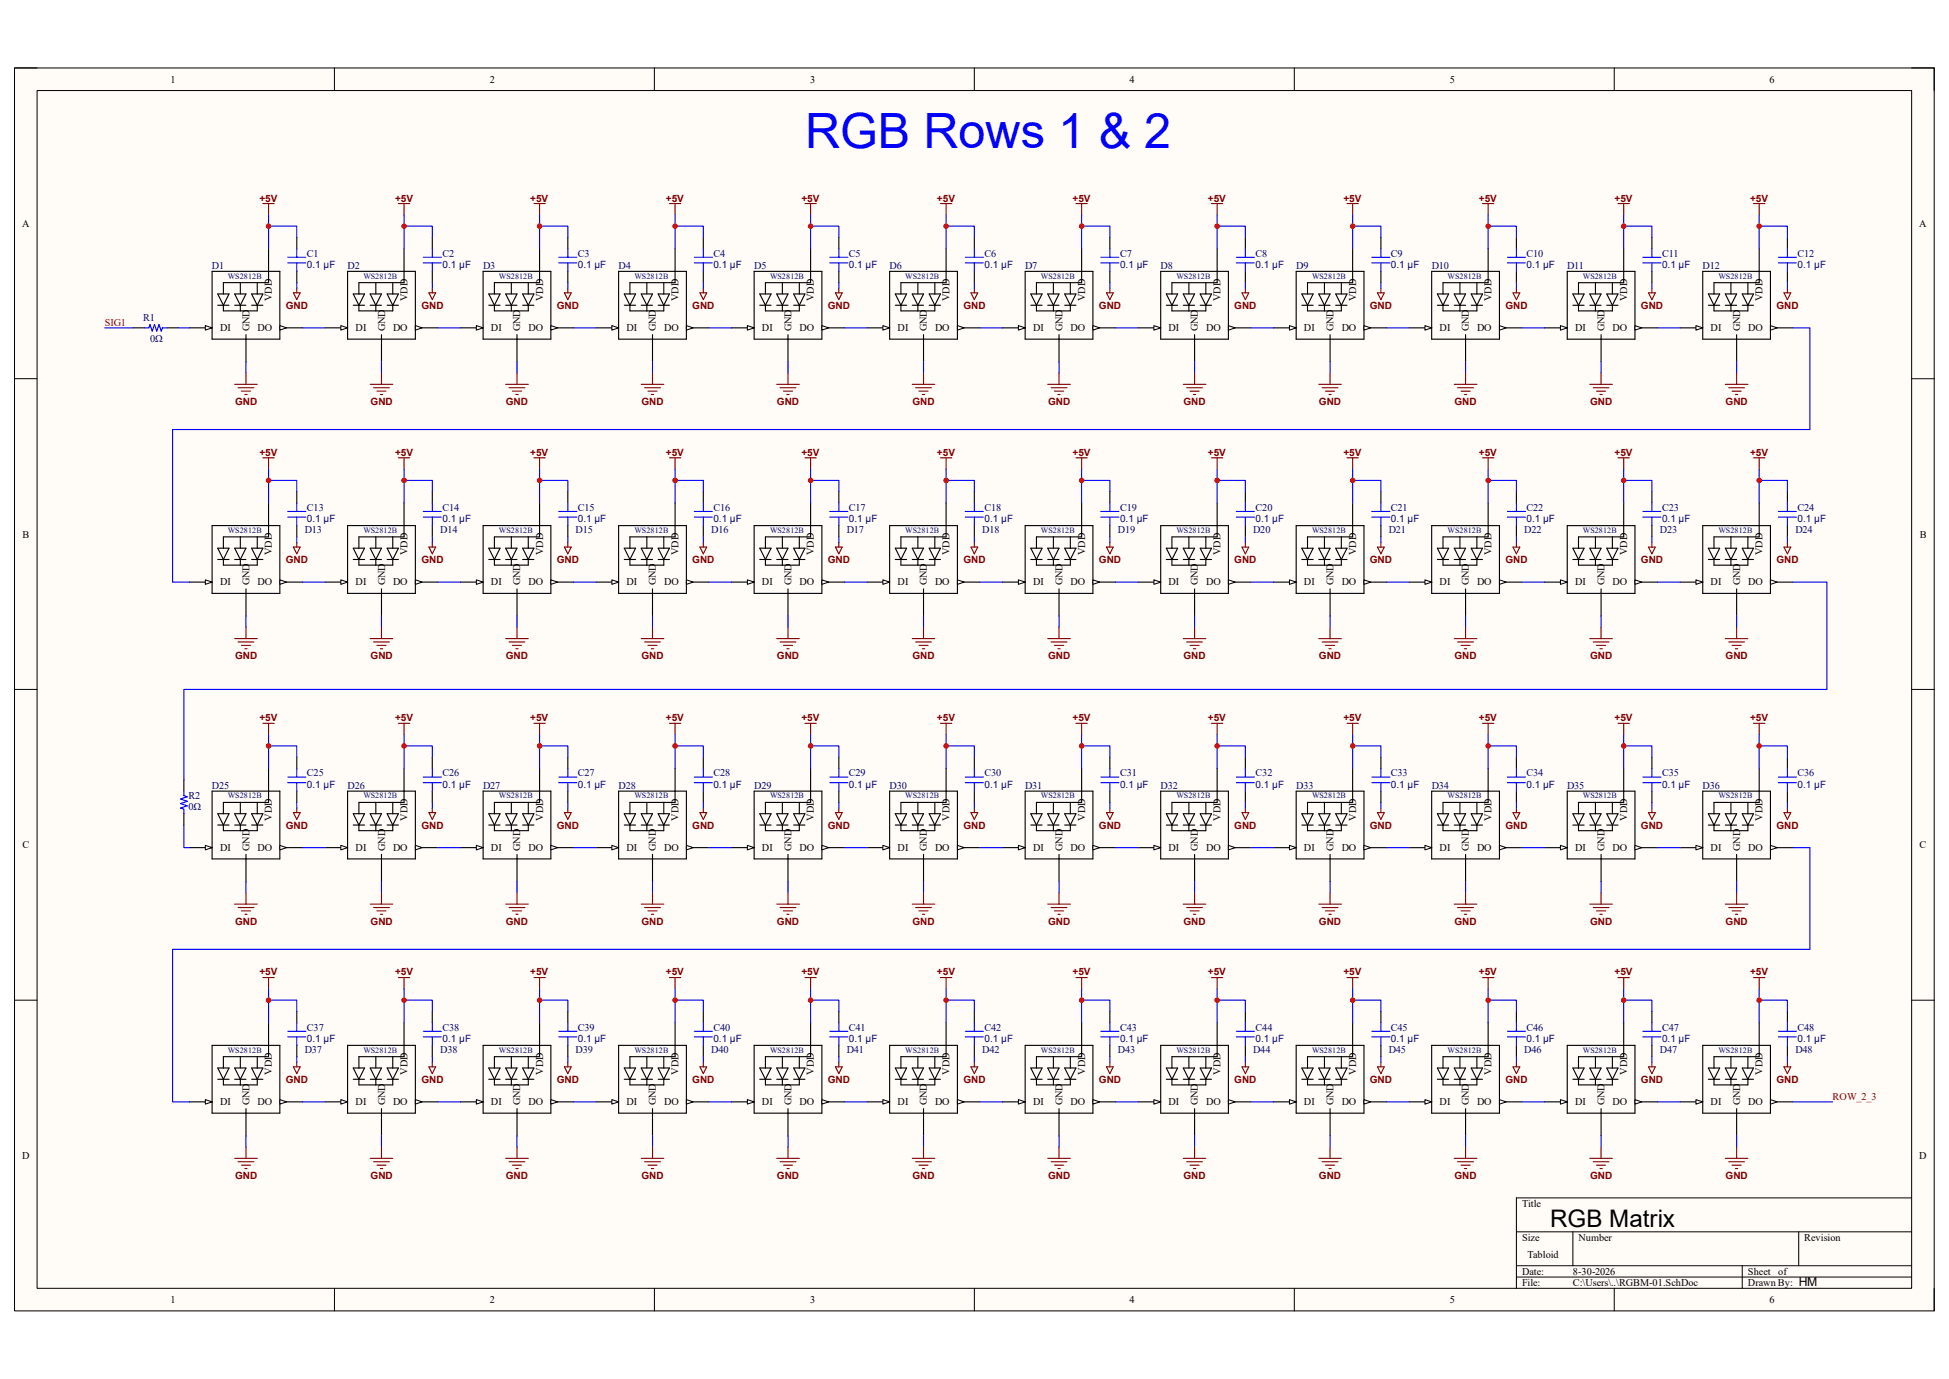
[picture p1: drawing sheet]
<svg xmlns="http://www.w3.org/2000/svg" width="297mm" height="210mm" viewBox="0 0 297 210" stroke-linecap="round" stroke-linejoin="round" font-family="sans-serif">
<defs><g id="words">
<text font-size="7.4" fill="#00f" x="122.7" y="22.6">RGB Rows 1 &amp; 2</text>
<text font-size="3.7" x="236.2" y="186.8">RGB Matrix</text>
<text font-size="1.9" x="274.1" y="195.8">HM</text>
<g font-size="1.6">
<text x="26" y="12.6">1</text>
<text x="74.6" y="12.6">2</text>
<text x="123.4" y="12.6">3</text>
<text x="172.1" y="12.6">4</text>
<text x="220.9" y="12.6">5</text>
<text x="269.7" y="12.6">6</text>
<text x="3.4" y="34.5">A</text>
<text x="292.5" y="34.5">A</text>
<text x="41.4" y="45.8" transform="rotate(-90 41.4 45.8)">VDD</text>
<text x="62.1" y="45.8" transform="rotate(-90 62.1 45.8)">VDD</text>
<text x="82.8" y="45.8" transform="rotate(-90 82.8 45.8)">VDD</text>
<text x="103.4" y="45.8" transform="rotate(-90 103.4 45.8)">VDD</text>
<text x="124" y="45.8" transform="rotate(-90 124 45.8)">VDD</text>
<text x="144.7" y="45.8" transform="rotate(-90 144.7 45.8)">VDD</text>
<text x="165.3" y="45.8" transform="rotate(-90 165.3 45.8)">VDD</text>
<text x="186" y="45.8" transform="rotate(-90 186 45.8)">VDD</text>
<text x="206.7" y="45.8" transform="rotate(-90 206.7 45.8)">VDD</text>
<text x="227.3" y="45.8" transform="rotate(-90 227.3 45.8)">VDD</text>
<text x="247.9" y="45.8" transform="rotate(-90 247.9 45.8)">VDD</text>
<text x="268.6" y="45.8" transform="rotate(-90 268.6 45.8)">VDD</text>
<text x="33.5" y="50.5">DI</text>
<text x="38" y="50.5" transform="rotate(-90 38 50.5)">GND</text>
<text x="39.2" y="50.5">DO</text>
<text x="54.2" y="50.5">DI</text>
<text x="58.7" y="50.5" transform="rotate(-90 58.7 50.5)">GND</text>
<text x="59.9" y="50.5">DO</text>
<text x="74.8" y="50.5">DI</text>
<text x="79.3" y="50.5" transform="rotate(-90 79.3 50.5)">GND</text>
<text x="80.6" y="50.5">DO</text>
<text x="95.5" y="50.5">DI</text>
<text x="99.9" y="50.5" transform="rotate(-90 99.9 50.5)">GND</text>
<text x="101.2" y="50.5">DO</text>
<text x="116.1" y="50.5">DI</text>
<text x="120.6" y="50.5" transform="rotate(-90 120.6 50.5)">GND</text>
<text x="121.8" y="50.5">DO</text>
<text x="136.8" y="50.5">DI</text>
<text x="141.3" y="50.5" transform="rotate(-90 141.3 50.5)">GND</text>
<text x="142.5" y="50.5">DO</text>
<text x="157.4" y="50.5">DI</text>
<text x="161.9" y="50.5" transform="rotate(-90 161.9 50.5)">GND</text>
<text x="163.2" y="50.5">DO</text>
<text x="178.1" y="50.5">DI</text>
<text x="182.5" y="50.5" transform="rotate(-90 182.5 50.5)">GND</text>
<text x="183.8" y="50.5">DO</text>
<text x="198.7" y="50.5">DI</text>
<text x="203.2" y="50.5" transform="rotate(-90 203.2 50.5)">GND</text>
<text x="204.5" y="50.5">DO</text>
<text x="219.4" y="50.5">DI</text>
<text x="223.9" y="50.5" transform="rotate(-90 223.9 50.5)">GND</text>
<text x="225.1" y="50.5">DO</text>
<text x="240" y="50.5">DI</text>
<text x="244.5" y="50.5" transform="rotate(-90 244.5 50.5)">GND</text>
<text x="245.7" y="50.5">DO</text>
<text x="260.7" y="50.5">DI</text>
<text x="265.2" y="50.5" transform="rotate(-90 265.2 50.5)">GND</text>
<text x="266.4" y="50.5">DO</text>
<text x="3.4" y="81.9">B</text>
<text x="292.6" y="81.9">B</text>
<text x="33.5" y="89.2">DI</text>
<text x="38" y="89.2" transform="rotate(-90 38 89.2)">GND</text>
<text x="39.2" y="89.2">DO</text>
<text x="41.4" y="84.5" transform="rotate(-90 41.4 84.5)">VDD</text>
<text x="54.2" y="89.2">DI</text>
<text x="58.7" y="89.2" transform="rotate(-90 58.7 89.2)">GND</text>
<text x="59.9" y="89.2">DO</text>
<text x="62.1" y="84.5" transform="rotate(-90 62.1 84.5)">VDD</text>
<text x="74.8" y="89.2">DI</text>
<text x="79.3" y="89.2" transform="rotate(-90 79.3 89.2)">GND</text>
<text x="80.6" y="89.2">DO</text>
<text x="82.8" y="84.5" transform="rotate(-90 82.8 84.5)">VDD</text>
<text x="95.5" y="89.2">DI</text>
<text x="99.9" y="89.2" transform="rotate(-90 99.9 89.2)">GND</text>
<text x="101.2" y="89.2">DO</text>
<text x="103.4" y="84.5" transform="rotate(-90 103.4 84.5)">VDD</text>
<text x="116.1" y="89.2">DI</text>
<text x="120.6" y="89.2" transform="rotate(-90 120.6 89.2)">GND</text>
<text x="121.8" y="89.2">DO</text>
<text x="124" y="84.5" transform="rotate(-90 124 84.5)">VDD</text>
<text x="136.8" y="89.2">DI</text>
<text x="141.3" y="89.2" transform="rotate(-90 141.3 89.2)">GND</text>
<text x="142.5" y="89.2">DO</text>
<text x="144.7" y="84.5" transform="rotate(-90 144.7 84.5)">VDD</text>
<text x="157.4" y="89.2">DI</text>
<text x="161.9" y="89.2" transform="rotate(-90 161.9 89.2)">GND</text>
<text x="163.2" y="89.2">DO</text>
<text x="165.3" y="84.5" transform="rotate(-90 165.3 84.5)">VDD</text>
<text x="178.1" y="89.2">DI</text>
<text x="182.5" y="89.2" transform="rotate(-90 182.5 89.2)">GND</text>
<text x="183.8" y="89.2">DO</text>
<text x="186" y="84.5" transform="rotate(-90 186 84.5)">VDD</text>
<text x="198.7" y="89.2">DI</text>
<text x="203.2" y="89.2" transform="rotate(-90 203.2 89.2)">GND</text>
<text x="204.5" y="89.2">DO</text>
<text x="206.7" y="84.5" transform="rotate(-90 206.7 84.5)">VDD</text>
<text x="219.4" y="89.2">DI</text>
<text x="223.9" y="89.2" transform="rotate(-90 223.9 89.2)">GND</text>
<text x="225.1" y="89.2">DO</text>
<text x="227.3" y="84.5" transform="rotate(-90 227.3 84.5)">VDD</text>
<text x="240" y="89.2">DI</text>
<text x="244.5" y="89.2" transform="rotate(-90 244.5 89.2)">GND</text>
<text x="245.7" y="89.2">DO</text>
<text x="247.9" y="84.5" transform="rotate(-90 247.9 84.5)">VDD</text>
<text x="260.7" y="89.2">DI</text>
<text x="265.2" y="89.2" transform="rotate(-90 265.2 89.2)">GND</text>
<text x="266.4" y="89.2">DO</text>
<text x="268.6" y="84.5" transform="rotate(-90 268.6 84.5)">VDD</text>
<text x="41.4" y="125" transform="rotate(-90 41.4 125)">VDD</text>
<text x="62.1" y="125" transform="rotate(-90 62.1 125)">VDD</text>
<text x="82.8" y="125" transform="rotate(-90 82.8 125)">VDD</text>
<text x="103.4" y="125" transform="rotate(-90 103.4 125)">VDD</text>
<text x="124" y="125" transform="rotate(-90 124 125)">VDD</text>
<text x="144.7" y="125" transform="rotate(-90 144.7 125)">VDD</text>
<text x="165.3" y="125" transform="rotate(-90 165.3 125)">VDD</text>
<text x="186" y="125" transform="rotate(-90 186 125)">VDD</text>
<text x="206.7" y="125" transform="rotate(-90 206.7 125)">VDD</text>
<text x="227.3" y="125" transform="rotate(-90 227.3 125)">VDD</text>
<text x="247.9" y="125" transform="rotate(-90 247.9 125)">VDD</text>
<text x="268.6" y="125" transform="rotate(-90 268.6 125)">VDD</text>
<text x="3.4" y="129.2">C</text>
<text x="33.5" y="129.6">DI</text>
<text x="38" y="129.6" transform="rotate(-90 38 129.6)">GND</text>
<text x="39.2" y="129.6">DO</text>
<text x="54.2" y="129.6">DI</text>
<text x="58.7" y="129.6" transform="rotate(-90 58.7 129.6)">GND</text>
<text x="59.9" y="129.6">DO</text>
<text x="74.8" y="129.6">DI</text>
<text x="79.3" y="129.6" transform="rotate(-90 79.3 129.6)">GND</text>
<text x="80.6" y="129.6">DO</text>
<text x="95.5" y="129.6">DI</text>
<text x="99.9" y="129.6" transform="rotate(-90 99.9 129.6)">GND</text>
<text x="101.2" y="129.6">DO</text>
<text x="116.1" y="129.6">DI</text>
<text x="120.6" y="129.6" transform="rotate(-90 120.6 129.6)">GND</text>
<text x="121.8" y="129.6">DO</text>
<text x="136.8" y="129.6">DI</text>
<text x="141.3" y="129.6" transform="rotate(-90 141.3 129.6)">GND</text>
<text x="142.5" y="129.6">DO</text>
<text x="157.4" y="129.6">DI</text>
<text x="161.9" y="129.6" transform="rotate(-90 161.9 129.6)">GND</text>
<text x="163.2" y="129.6">DO</text>
<text x="178.1" y="129.6">DI</text>
<text x="182.5" y="129.6" transform="rotate(-90 182.5 129.6)">GND</text>
<text x="183.8" y="129.6">DO</text>
<text x="198.7" y="129.6">DI</text>
<text x="203.2" y="129.6" transform="rotate(-90 203.2 129.6)">GND</text>
<text x="204.5" y="129.6">DO</text>
<text x="219.4" y="129.6">DI</text>
<text x="223.9" y="129.6" transform="rotate(-90 223.9 129.6)">GND</text>
<text x="225.1" y="129.6">DO</text>
<text x="240" y="129.6">DI</text>
<text x="244.5" y="129.6" transform="rotate(-90 244.5 129.6)">GND</text>
<text x="245.7" y="129.6">DO</text>
<text x="260.7" y="129.6">DI</text>
<text x="265.2" y="129.6" transform="rotate(-90 265.2 129.6)">GND</text>
<text x="266.4" y="129.6">DO</text>
<text x="292.5" y="129.2">C</text>
<text x="41.4" y="163.7" transform="rotate(-90 41.4 163.7)">VDD</text>
<text x="62.1" y="163.7" transform="rotate(-90 62.1 163.7)">VDD</text>
<text x="82.8" y="163.7" transform="rotate(-90 82.8 163.7)">VDD</text>
<text x="103.4" y="163.7" transform="rotate(-90 103.4 163.7)">VDD</text>
<text x="124" y="163.7" transform="rotate(-90 124 163.7)">VDD</text>
<text x="144.7" y="163.7" transform="rotate(-90 144.7 163.7)">VDD</text>
<text x="165.3" y="163.7" transform="rotate(-90 165.3 163.7)">VDD</text>
<text x="186" y="163.7" transform="rotate(-90 186 163.7)">VDD</text>
<text x="206.7" y="163.7" transform="rotate(-90 206.7 163.7)">VDD</text>
<text x="227.3" y="163.7" transform="rotate(-90 227.3 163.7)">VDD</text>
<text x="247.9" y="163.7" transform="rotate(-90 247.9 163.7)">VDD</text>
<text x="268.6" y="163.7" transform="rotate(-90 268.6 163.7)">VDD</text>
<text x="33.5" y="168.3">DI</text>
<text x="38" y="168.3" transform="rotate(-90 38 168.3)">GND</text>
<text x="39.2" y="168.3">DO</text>
<text x="54.2" y="168.3">DI</text>
<text x="58.7" y="168.3" transform="rotate(-90 58.7 168.3)">GND</text>
<text x="59.9" y="168.3">DO</text>
<text x="74.8" y="168.3">DI</text>
<text x="79.3" y="168.3" transform="rotate(-90 79.3 168.3)">GND</text>
<text x="80.6" y="168.3">DO</text>
<text x="95.5" y="168.3">DI</text>
<text x="99.9" y="168.3" transform="rotate(-90 99.9 168.3)">GND</text>
<text x="101.2" y="168.3">DO</text>
<text x="116.1" y="168.3">DI</text>
<text x="120.6" y="168.3" transform="rotate(-90 120.6 168.3)">GND</text>
<text x="121.8" y="168.3">DO</text>
<text x="136.8" y="168.3">DI</text>
<text x="141.3" y="168.3" transform="rotate(-90 141.3 168.3)">GND</text>
<text x="142.5" y="168.3">DO</text>
<text x="157.4" y="168.3">DI</text>
<text x="161.9" y="168.3" transform="rotate(-90 161.9 168.3)">GND</text>
<text x="163.2" y="168.3">DO</text>
<text x="178.1" y="168.3">DI</text>
<text x="182.5" y="168.3" transform="rotate(-90 182.5 168.3)">GND</text>
<text x="183.8" y="168.3">DO</text>
<text x="198.7" y="168.3">DI</text>
<text x="203.2" y="168.3" transform="rotate(-90 203.2 168.3)">GND</text>
<text x="204.5" y="168.3">DO</text>
<text x="219.4" y="168.3">DI</text>
<text x="223.9" y="168.3" transform="rotate(-90 223.9 168.3)">GND</text>
<text x="225.1" y="168.3">DO</text>
<text x="240" y="168.3">DI</text>
<text x="244.5" y="168.3" transform="rotate(-90 244.5 168.3)">GND</text>
<text x="245.7" y="168.3">DO</text>
<text x="260.7" y="168.3">DI</text>
<text x="265.2" y="168.3" transform="rotate(-90 265.2 168.3)">GND</text>
<text x="266.4" y="168.3">DO</text>
<text x="3.4" y="176.5">D</text>
<text x="292.5" y="176.5">D</text>
<text x="231.9" y="183.8">Title</text>
<text x="231.9" y="189">Size</text>
<text x="232.8" y="191.6">Tabloid</text>
<text x="240.5" y="189">Number</text>
<text x="274.9" y="189">Revision</text>
<text x="231.9" y="194.1">Date:</text>
<text x="231.9" y="195.9">File:</text>
<text x="239.7" y="194.1">8-30-2026</text>
<text x="239.7" y="195.9">C:\Users\..\RGBM-01.SchDoc</text>
<text x="266.4" y="194.1">Sheet</text>
<text x="266.4" y="195.9">Drawn By:</text>
<text x="271" y="194.1">of</text>
<text x="26" y="198.5">1</text>
<text x="74.6" y="198.5">2</text>
<text x="123.4" y="198.5">3</text>
<text x="172.1" y="198.5">4</text>
<text x="220.9" y="198.5">5</text>
<text x="269.7" y="198.5">6</text>
</g>
<g font-size="1.6" fill="#000080">
<text x="32.3" y="41">D1</text>
<text x="46.8" y="39.1">C1</text>
<text x="53" y="41">D2</text>
<text x="67.4" y="39.1">C2</text>
<text x="73.6" y="41">D3</text>
<text x="88.1" y="39.1">C3</text>
<text x="94.3" y="41">D4</text>
<text x="108.7" y="39.1">C4</text>
<text x="114.9" y="41">D5</text>
<text x="129.4" y="39.1">C5</text>
<text x="135.6" y="41">D6</text>
<text x="150" y="39.1">C6</text>
<text x="156.2" y="41">D7</text>
<text x="170.7" y="39.1">C7</text>
<text x="176.9" y="41">D8</text>
<text x="191.3" y="39.1">C8</text>
<text x="197.5" y="41">D9</text>
<text x="212" y="39.1">C9</text>
<text x="218.2" y="41">D10</text>
<text x="232.6" y="39.1">C10</text>
<text x="238.8" y="41">D11</text>
<text x="253.3" y="39.1">C11</text>
<text x="259.5" y="41">D12</text>
<text x="273.9" y="39.1">C12</text>
<text x="21.8" y="48.9">R1</text>
<text x="22.9" y="52.2">0Ω</text>
<text x="46.8" y="77.8">C13</text>
<text x="67.4" y="77.8">C14</text>
<text x="88.1" y="77.8">C15</text>
<text x="108.7" y="77.8">C16</text>
<text x="129.4" y="77.8">C17</text>
<text x="150" y="77.8">C18</text>
<text x="170.7" y="77.8">C19</text>
<text x="191.3" y="77.8">C20</text>
<text x="212" y="77.8">C21</text>
<text x="232.6" y="77.8">C22</text>
<text x="253.3" y="77.8">C23</text>
<text x="273.9" y="77.8">C24</text>
<text x="46.4" y="81.2">D13</text>
<text x="67.1" y="81.2">D14</text>
<text x="87.7" y="81.2">D15</text>
<text x="108.4" y="81.2">D16</text>
<text x="129" y="81.2">D17</text>
<text x="149.7" y="81.2">D18</text>
<text x="170.3" y="81.2">D19</text>
<text x="191" y="81.2">D20</text>
<text x="211.6" y="81.2">D21</text>
<text x="232.3" y="81.2">D22</text>
<text x="252.9" y="81.2">D23</text>
<text x="273.6" y="81.2">D24</text>
<text x="46.8" y="118.2">C25</text>
<text x="67.4" y="118.2">C26</text>
<text x="88.1" y="118.2">C27</text>
<text x="108.7" y="118.2">C28</text>
<text x="129.4" y="118.2">C29</text>
<text x="150" y="118.2">C30</text>
<text x="170.7" y="118.2">C31</text>
<text x="191.3" y="118.2">C32</text>
<text x="212" y="118.2">C33</text>
<text x="232.6" y="118.2">C34</text>
<text x="253.3" y="118.2">C35</text>
<text x="273.9" y="118.2">C36</text>
<text x="28.7" y="121.7">R2</text>
<text x="28.7" y="123.4">0Ω</text>
<text x="32.3" y="120.1">D25</text>
<text x="53" y="120.1">D26</text>
<text x="73.6" y="120.1">D27</text>
<text x="94.3" y="120.1">D28</text>
<text x="114.9" y="120.1">D29</text>
<text x="135.6" y="120.1">D30</text>
<text x="156.2" y="120.1">D31</text>
<text x="176.9" y="120.1">D32</text>
<text x="197.5" y="120.1">D33</text>
<text x="218.2" y="120.1">D34</text>
<text x="238.8" y="120.1">D35</text>
<text x="259.5" y="120.1">D36</text>
<text x="46.4" y="160.4">D37</text>
<text x="46.8" y="157">C37</text>
<text x="67.1" y="160.4">D38</text>
<text x="67.4" y="157">C38</text>
<text x="87.7" y="160.4">D39</text>
<text x="88.1" y="157">C39</text>
<text x="108.4" y="160.4">D40</text>
<text x="108.7" y="157">C40</text>
<text x="129" y="160.4">D41</text>
<text x="129.4" y="157">C41</text>
<text x="149.7" y="160.4">D42</text>
<text x="150" y="157">C42</text>
<text x="170.3" y="160.4">D43</text>
<text x="170.7" y="157">C43</text>
<text x="191" y="160.4">D44</text>
<text x="191.3" y="157">C44</text>
<text x="211.6" y="160.4">D45</text>
<text x="212" y="157">C45</text>
<text x="232.3" y="160.4">D46</text>
<text x="232.6" y="157">C46</text>
<text x="252.9" y="160.4">D47</text>
<text x="253.3" y="157">C47</text>
<text x="273.6" y="160.4">D48</text>
<text x="273.9" y="157">C48</text>
</g>
<g font-size="1.6" fill="#800000">
<text x="16" y="49.6">SIG1</text>
<text x="279.3" y="167.5">ROW_2_3</text>
</g>
<g font-size="1.5" fill="#800000">
<text x="39.5" y="30.7">+5V</text>
<text x="60.2" y="30.7">+5V</text>
<text x="80.8" y="30.7">+5V</text>
<text x="101.5" y="30.7">+5V</text>
<text x="122.1" y="30.7">+5V</text>
<text x="142.8" y="30.7">+5V</text>
<text x="163.4" y="30.7">+5V</text>
<text x="184.1" y="30.7">+5V</text>
<text x="204.7" y="30.7">+5V</text>
<text x="225.4" y="30.7">+5V</text>
<text x="246" y="30.7">+5V</text>
<text x="266.7" y="30.7">+5V</text>
<text x="43.6" y="47">GND</text>
<text x="64.2" y="47">GND</text>
<text x="84.8" y="47">GND</text>
<text x="105.5" y="47">GND</text>
<text x="126.2" y="47">GND</text>
<text x="146.8" y="47">GND</text>
<text x="167.5" y="47">GND</text>
<text x="188.1" y="47">GND</text>
<text x="208.7" y="47">GND</text>
<text x="229.4" y="47">GND</text>
<text x="250.1" y="47">GND</text>
<text x="270.7" y="47">GND</text>
<text x="35.8" y="61.6">GND</text>
<text x="56.5" y="61.6">GND</text>
<text x="77.1" y="61.6">GND</text>
<text x="97.7" y="61.6">GND</text>
<text x="118.4" y="61.6">GND</text>
<text x="139.1" y="61.6">GND</text>
<text x="159.7" y="61.6">GND</text>
<text x="180.3" y="61.6">GND</text>
<text x="201" y="61.6">GND</text>
<text x="221.7" y="61.6">GND</text>
<text x="242.3" y="61.6">GND</text>
<text x="263" y="61.6">GND</text>
<text x="39.5" y="69.4">+5V</text>
<text x="60.2" y="69.4">+5V</text>
<text x="80.8" y="69.4">+5V</text>
<text x="101.5" y="69.4">+5V</text>
<text x="122.1" y="69.4">+5V</text>
<text x="142.8" y="69.4">+5V</text>
<text x="163.4" y="69.4">+5V</text>
<text x="184.1" y="69.4">+5V</text>
<text x="204.7" y="69.4">+5V</text>
<text x="225.4" y="69.4">+5V</text>
<text x="246" y="69.4">+5V</text>
<text x="266.7" y="69.4">+5V</text>
<text x="43.6" y="85.7">GND</text>
<text x="64.2" y="85.7">GND</text>
<text x="84.8" y="85.7">GND</text>
<text x="105.5" y="85.7">GND</text>
<text x="126.2" y="85.7">GND</text>
<text x="146.8" y="85.7">GND</text>
<text x="167.5" y="85.7">GND</text>
<text x="188.1" y="85.7">GND</text>
<text x="208.7" y="85.7">GND</text>
<text x="229.4" y="85.7">GND</text>
<text x="250.1" y="85.7">GND</text>
<text x="270.7" y="85.7">GND</text>
<text x="35.8" y="100.4">GND</text>
<text x="56.5" y="100.4">GND</text>
<text x="77.1" y="100.4">GND</text>
<text x="97.7" y="100.4">GND</text>
<text x="118.4" y="100.4">GND</text>
<text x="139.1" y="100.4">GND</text>
<text x="159.7" y="100.4">GND</text>
<text x="180.3" y="100.4">GND</text>
<text x="201" y="100.4">GND</text>
<text x="221.7" y="100.4">GND</text>
<text x="242.3" y="100.4">GND</text>
<text x="263" y="100.4">GND</text>
<text x="39.5" y="109.9">+5V</text>
<text x="60.2" y="109.9">+5V</text>
<text x="80.8" y="109.9">+5V</text>
<text x="101.5" y="109.9">+5V</text>
<text x="122.1" y="109.9">+5V</text>
<text x="142.8" y="109.9">+5V</text>
<text x="163.4" y="109.9">+5V</text>
<text x="184.1" y="109.9">+5V</text>
<text x="204.7" y="109.9">+5V</text>
<text x="225.4" y="109.9">+5V</text>
<text x="246" y="109.9">+5V</text>
<text x="266.7" y="109.9">+5V</text>
<text x="43.6" y="126.2">GND</text>
<text x="64.2" y="126.2">GND</text>
<text x="84.8" y="126.2">GND</text>
<text x="105.5" y="126.2">GND</text>
<text x="126.2" y="126.2">GND</text>
<text x="146.8" y="126.2">GND</text>
<text x="167.5" y="126.2">GND</text>
<text x="188.1" y="126.2">GND</text>
<text x="208.7" y="126.2">GND</text>
<text x="229.4" y="126.2">GND</text>
<text x="250.1" y="126.2">GND</text>
<text x="270.7" y="126.2">GND</text>
<text x="35.8" y="140.8">GND</text>
<text x="56.5" y="140.8">GND</text>
<text x="77.1" y="140.8">GND</text>
<text x="97.7" y="140.8">GND</text>
<text x="118.4" y="140.8">GND</text>
<text x="139.1" y="140.8">GND</text>
<text x="159.7" y="140.8">GND</text>
<text x="180.3" y="140.8">GND</text>
<text x="201" y="140.8">GND</text>
<text x="221.7" y="140.8">GND</text>
<text x="242.3" y="140.8">GND</text>
<text x="263" y="140.8">GND</text>
<text x="39.5" y="148.5">+5V</text>
<text x="60.2" y="148.5">+5V</text>
<text x="80.8" y="148.5">+5V</text>
<text x="101.5" y="148.5">+5V</text>
<text x="122.1" y="148.5">+5V</text>
<text x="142.8" y="148.5">+5V</text>
<text x="163.4" y="148.5">+5V</text>
<text x="184.1" y="148.5">+5V</text>
<text x="204.7" y="148.5">+5V</text>
<text x="225.4" y="148.5">+5V</text>
<text x="246" y="148.5">+5V</text>
<text x="266.7" y="148.5">+5V</text>
<text x="43.6" y="164.9">GND</text>
<text x="64.2" y="164.9">GND</text>
<text x="84.8" y="164.9">GND</text>
<text x="105.5" y="164.9">GND</text>
<text x="126.2" y="164.9">GND</text>
<text x="146.8" y="164.9">GND</text>
<text x="167.5" y="164.9">GND</text>
<text x="188.1" y="164.9">GND</text>
<text x="208.7" y="164.9">GND</text>
<text x="229.4" y="164.9">GND</text>
<text x="250.1" y="164.9">GND</text>
<text x="270.7" y="164.9">GND</text>
<text x="35.8" y="179.5">GND</text>
<text x="56.5" y="179.5">GND</text>
<text x="77.1" y="179.5">GND</text>
<text x="97.7" y="179.5">GND</text>
<text x="118.4" y="179.5">GND</text>
<text x="139.1" y="179.5">GND</text>
<text x="159.7" y="179.5">GND</text>
<text x="180.3" y="179.5">GND</text>
<text x="201" y="179.5">GND</text>
<text x="221.7" y="179.5">GND</text>
<text x="242.3" y="179.5">GND</text>
<text x="263" y="179.5">GND</text>
</g>
<g font-size="1.5" fill="#000080">
<text x="46.8" y="40.8">0.1 µF</text>
<text x="67.4" y="40.8">0.1 µF</text>
<text x="88.1" y="40.8">0.1 µF</text>
<text x="108.7" y="40.8">0.1 µF</text>
<text x="129.4" y="40.8">0.1 µF</text>
<text x="150" y="40.8">0.1 µF</text>
<text x="170.7" y="40.8">0.1 µF</text>
<text x="191.3" y="40.8">0.1 µF</text>
<text x="212" y="40.8">0.1 µF</text>
<text x="232.6" y="40.8">0.1 µF</text>
<text x="253.3" y="40.8">0.1 µF</text>
<text x="273.9" y="40.8">0.1 µF</text>
<text x="46.8" y="79.5">0.1 µF</text>
<text x="67.4" y="79.5">0.1 µF</text>
<text x="88.1" y="79.5">0.1 µF</text>
<text x="108.7" y="79.5">0.1 µF</text>
<text x="129.4" y="79.5">0.1 µF</text>
<text x="150" y="79.5">0.1 µF</text>
<text x="170.7" y="79.5">0.1 µF</text>
<text x="191.3" y="79.5">0.1 µF</text>
<text x="212" y="79.5">0.1 µF</text>
<text x="232.6" y="79.5">0.1 µF</text>
<text x="253.3" y="79.5">0.1 µF</text>
<text x="273.9" y="79.5">0.1 µF</text>
<text x="46.8" y="120">0.1 µF</text>
<text x="67.4" y="120">0.1 µF</text>
<text x="88.1" y="120">0.1 µF</text>
<text x="108.7" y="120">0.1 µF</text>
<text x="129.4" y="120">0.1 µF</text>
<text x="150" y="120">0.1 µF</text>
<text x="170.7" y="120">0.1 µF</text>
<text x="191.3" y="120">0.1 µF</text>
<text x="212" y="120">0.1 µF</text>
<text x="232.6" y="120">0.1 µF</text>
<text x="253.3" y="120">0.1 µF</text>
<text x="273.9" y="120">0.1 µF</text>
<text x="46.8" y="158.7">0.1 µF</text>
<text x="67.4" y="158.7">0.1 µF</text>
<text x="88.1" y="158.7">0.1 µF</text>
<text x="108.7" y="158.7">0.1 µF</text>
<text x="129.4" y="158.7">0.1 µF</text>
<text x="150" y="158.7">0.1 µF</text>
<text x="170.7" y="158.7">0.1 µF</text>
<text x="191.3" y="158.7">0.1 µF</text>
<text x="212" y="158.7">0.1 µF</text>
<text x="232.6" y="158.7">0.1 µF</text>
<text x="253.3" y="158.7">0.1 µF</text>
<text x="273.9" y="158.7">0.1 µF</text>
</g>
<g font-size="1.2" fill="#000080">
<text x="34.7" y="42.4">WS2812B</text>
<text x="55.4" y="42.4">WS2812B</text>
<text x="76" y="42.4">WS2812B</text>
<text x="96.7" y="42.4">WS2812B</text>
<text x="117.3" y="42.4">WS2812B</text>
<text x="138" y="42.4">WS2812B</text>
<text x="158.6" y="42.4">WS2812B</text>
<text x="179.3" y="42.4">WS2812B</text>
<text x="199.9" y="42.4">WS2812B</text>
<text x="220.6" y="42.4">WS2812B</text>
<text x="241.2" y="42.4">WS2812B</text>
<text x="261.9" y="42.4">WS2812B</text>
<text x="34.7" y="81.2">WS2812B</text>
<text x="55.4" y="81.2">WS2812B</text>
<text x="76" y="81.2">WS2812B</text>
<text x="96.7" y="81.2">WS2812B</text>
<text x="117.3" y="81.2">WS2812B</text>
<text x="138" y="81.2">WS2812B</text>
<text x="158.6" y="81.2">WS2812B</text>
<text x="179.3" y="81.2">WS2812B</text>
<text x="199.9" y="81.2">WS2812B</text>
<text x="220.6" y="81.2">WS2812B</text>
<text x="241.2" y="81.2">WS2812B</text>
<text x="261.9" y="81.2">WS2812B</text>
<text x="34.7" y="121.6">WS2812B</text>
<text x="55.4" y="121.6">WS2812B</text>
<text x="76" y="121.6">WS2812B</text>
<text x="96.7" y="121.6">WS2812B</text>
<text x="117.3" y="121.6">WS2812B</text>
<text x="138" y="121.6">WS2812B</text>
<text x="158.6" y="121.6">WS2812B</text>
<text x="179.3" y="121.6">WS2812B</text>
<text x="199.9" y="121.6">WS2812B</text>
<text x="220.6" y="121.6">WS2812B</text>
<text x="241.2" y="121.6">WS2812B</text>
<text x="261.9" y="121.6">WS2812B</text>
<text x="34.7" y="160.3">WS2812B</text>
<text x="55.4" y="160.3">WS2812B</text>
<text x="76" y="160.3">WS2812B</text>
<text x="96.7" y="160.3">WS2812B</text>
<text x="117.3" y="160.3">WS2812B</text>
<text x="138" y="160.3">WS2812B</text>
<text x="158.6" y="160.3">WS2812B</text>
<text x="179.3" y="160.3">WS2812B</text>
<text x="199.9" y="160.3">WS2812B</text>
<text x="220.6" y="160.3">WS2812B</text>
<text x="241.2" y="160.3">WS2812B</text>
<text x="261.9" y="160.3">WS2812B</text>
</g>
</g></defs>
<path d="M2.2 10.4h292.6v189.2h-292.6z" fill-rule="evenodd" fill="#fffcf8"/>
<path d="M2.2 10.4h292.6v189.2h-292.6z" fill="none" stroke="#000" stroke-width=".15"/>
<path d="M5.7 13.8h285.6v182.4h-285.6z" fill-rule="evenodd" fill="#fffcf8"/>
<g fill="none" stroke="#000" stroke-width=".15">
<path d="M2.2 10.3h3.4M5.7 13.8h285.6v182.4h-285.6zM51 10.3v3.5M99.7 10.4v3.4M148.5 10.4v3.4M197.2 10.4v3.4M246 10.4v3.4M291.3 10.4h3.5v3.4M2.2 57.7h3.4M291.3 57.7h3.5M2.2 105h3.4M291.3 105h3.5"/>
<path d="M2.2 152.3h3.4M291.3 152.3h3.5M51 196.2v3.4M99.7 196.2v3.4M148.5 196.2v3.4M197.2 196.2v3.4M231.1 187.6h60.2M231.1 192.8h60.2M231.1 194.5h60.2M239.7 187.6v5.2M246 196.2v3.4M265.5 192.8v3.4"/>
<path d="M274.1 187.6v5.2M291.3 182.4h-60.2v13.8M294.8 196.2v3.4"/>
</g>
<g fill="none" stroke="#000" stroke-width=".17">
<path d="M32.3 41.3h10.3v10.3h-10.3zM33.2 46.5h1.7M33.2 44.8h1.7l-.9 1.7zM34 46.5v.8h5.2v-.8M35.8 46.5h1.7M35.8 44.8h1.7l-.9 1.7zM36.6 43v1.8M36.6 46.5v.8M37.5 51v4.1M38.3 46.5h1.8M38.3 44.8h1.8l-.9 1.7zM39.2 43v1.8"/>
<path d="M40.9 41.3v1.7h-6.9v1.8M42.6 49.9h3.5"/>
</g>
<path d="M42.6 49.6l1.1 .3-1.1 .4z" fill="#f8fcff"/>
<path d="M42.6 49.6l1.1 .3-1.1 .4z" fill="none" stroke="#000" stroke-width=".15"/>
<path d="M40.9 37.9v3.4M28.9 49.9h3.4" fill="none" stroke="#000" stroke-width=".17"/>
<path d="M31.3 49.6l1 .3-1 .4z" fill="#f8fcff"/>
<path d="M31.3 49.6l1 .3-1 .4z" fill="none" stroke="#000" stroke-width=".15"/>
<path d="M40.1 31h1.7M40.9 31v1.7M35.8 58.5h3.4M36.3 59h2.4M36.8 59.6h1.4M37.5 56.8v1.7M37.3 60.1h.4" fill="none" stroke="#800000" stroke-width=".17"/>
<path d="M37.5 55.1v1.7" fill="none" stroke="#00f" stroke-width=".17"/>
<g fill="none" stroke="#000" stroke-width=".17">
<path d="M53 41.3h10.3v10.3h-10.3zM53.8 46.5h1.8M53.8 44.8h1.8l-.9 1.7zM54.7 46.5v.8h5.2v-.8M56.4 46.5h1.7M56.4 44.8h1.7l-.8 1.7zM57.3 43v1.8M57.3 46.5v.8M58.1 51v4.1M59 46.5h1.7M59 44.8h1.7l-.8 1.7zM59.9 43v1.8"/>
<path d="M61.6 41.3v1.7h-6.9v1.8M63.3 49.9h3.4"/>
</g>
<path d="M63.3 49.6l1 .3-1 .4z" fill="#f8fcff"/>
<path d="M63.3 49.6l1 .3-1 .4z" fill="none" stroke="#000" stroke-width=".15"/>
<path d="M61.6 37.9v3.4M49.5 49.9h3.5" fill="none" stroke="#000" stroke-width=".17"/>
<path d="M51.9 49.6l1.1 .3-1.1 .4z" fill="#f8fcff"/>
<path d="M51.9 49.6l1.1 .3-1.1 .4z" fill="none" stroke="#000" stroke-width=".15"/>
<path d="M58.1 55.1v1.7" fill="none" stroke="#00f" stroke-width=".17"/>
<path d="M56.4 58.5h3.5M56.9 59h2.4M57.4 59.6h1.4M58.1 56.8v1.7M58 60.1h.3" fill="none" stroke="#800000" stroke-width=".17"/>
<g fill="none" stroke="#000" stroke-width=".17">
<path d="M73.6 41.3h10.3v10.3h-10.3zM74.5 46.5h1.7M74.5 44.8h1.7l-.9 1.7zM75.3 46.5v.8h5.2v-.8M77.1 46.5h1.7M77.1 44.8h1.7l-.9 1.7zM77.9 43v1.8M77.9 46.5v.8M78.8 51v4.1M79.6 46.5h1.8M79.6 44.8h1.8l-.9 1.7zM80.5 43v1.8"/>
<path d="M82.2 41.3v1.7h-6.9v1.8M83.9 49.9h3.5"/>
</g>
<path d="M83.9 49.6l1.1 .3-1.1 .4z" fill="#f8fcff"/>
<path d="M83.9 49.6l1.1 .3-1.1 .4z" fill="none" stroke="#000" stroke-width=".15"/>
<path d="M82.2 37.9v3.4M70.2 49.9h3.4" fill="none" stroke="#000" stroke-width=".17"/>
<path d="M72.6 49.6l1 .3-1 .4z" fill="#f8fcff"/>
<path d="M72.6 49.6l1 .3-1 .4z" fill="none" stroke="#000" stroke-width=".15"/>
<path d="M78.8 55.1v1.7" fill="none" stroke="#00f" stroke-width=".17"/>
<path d="M77.1 58.5h3.4M77.6 59h2.4M78.1 59.6h1.4M78.8 56.8v1.7M78.6 60.1h.4" fill="none" stroke="#800000" stroke-width=".17"/>
<g fill="none" stroke="#000" stroke-width=".17">
<path d="M94.3 41.3h10.3v10.4h-10.3zM95.1 46.5h1.8M95.1 44.8h1.8l-.9 1.7zM96 46.5v.8h5.2v-.8M97.7 46.5h1.7M97.7 44.8h1.7l-.8 1.7zM98.6 43v1.8M98.6 46.5v.8M99.4 51v4.1M100.3 46.5h1.7M100.3 44.8h1.7l-.8 1.7zM101.2 43v1.8"/>
<path d="M102.9 41.3v1.7h-6.9v1.8M104.6 49.9h3.4"/>
</g>
<path d="M104.6 49.6l1 .3-1 .4z" fill="#f8fcff"/>
<path d="M104.6 49.6l1 .3-1 .4z" fill="none" stroke="#000" stroke-width=".15"/>
<path d="M102.9 37.9v3.4M90.8 49.9h3.5" fill="none" stroke="#000" stroke-width=".17"/>
<path d="M93.2 49.6l1.1 .3-1.1 .4z" fill="#f8fcff"/>
<path d="M93.2 49.6l1.1 .3-1.1 .4z" fill="none" stroke="#000" stroke-width=".15"/>
<path d="M99.4 55.1v1.7" fill="none" stroke="#00f" stroke-width=".17"/>
<path d="M97.7 58.5h3.5M98.2 59h2.4M98.7 59.6h1.4M99.4 56.8v1.7M99.3 60.1h.3" fill="none" stroke="#800000" stroke-width=".17"/>
<g fill="none" stroke="#000" stroke-width=".17">
<path d="M114.9 41.3h10.3v10.4h-10.3zM115.8 46.5h1.7M115.8 44.8h1.7l-.9 1.7zM116.6 46.5v.8h5.2v-.8M118.4 46.5h1.7M118.4 44.8h1.7l-.9 1.7zM119.2 43v1.8M119.2 46.5v.8M120.1 51v4.1M120.9 46.5h1.8M120.9 44.8h1.8l-.9 1.7zM121.8 43v1.8"/>
<path d="M123.5 41.3v1.7h-6.9v1.8M125.2 49.9h3.5"/>
</g>
<path d="M125.2 49.6l1.1 .3-1.1 .4z" fill="#f8fcff"/>
<path d="M125.2 49.6l1.1 .3-1.1 .4z" fill="none" stroke="#000" stroke-width=".15"/>
<path d="M123.5 37.9v3.4M111.5 49.9h3.4" fill="none" stroke="#000" stroke-width=".17"/>
<path d="M113.9 49.6l1 .3-1 .4z" fill="#f8fcff"/>
<path d="M113.9 49.6l1 .3-1 .4z" fill="none" stroke="#000" stroke-width=".15"/>
<path d="M120.1 55.1v1.7" fill="none" stroke="#00f" stroke-width=".17"/>
<path d="M118.4 58.5h3.4M118.9 59h2.4M119.4 59.6h1.4M120.1 56.8v1.7M119.9 60.1h.4" fill="none" stroke="#800000" stroke-width=".17"/>
<g fill="none" stroke="#000" stroke-width=".17">
<path d="M135.6 41.3h10.3v10.4h-10.3zM136.4 46.5h1.8M136.4 44.8h1.8l-.9 1.7zM137.3 46.5v.8h5.2v-.8M139 46.5h1.7M139 44.8h1.7l-.8 1.7zM139.9 43v1.8M139.9 46.5v.8M140.7 51v4.1M141.6 46.5h1.7M141.6 44.8h1.7l-.8 1.7zM142.5 43v1.8"/>
<path d="M144.2 41.3v1.7h-6.9v1.8M145.9 49.9h3.4"/>
</g>
<path d="M145.9 49.6l1 .3-1 .4z" fill="#f8fcff"/>
<path d="M145.9 49.6l1 .3-1 .4z" fill="none" stroke="#000" stroke-width=".15"/>
<path d="M144.2 37.9v3.4M132.1 49.9h3.5" fill="none" stroke="#000" stroke-width=".17"/>
<path d="M134.5 49.6l1.1 .3-1.1 .4z" fill="#f8fcff"/>
<path d="M134.5 49.6l1.1 .3-1.1 .4z" fill="none" stroke="#000" stroke-width=".15"/>
<path d="M140.7 55.1v1.7" fill="none" stroke="#00f" stroke-width=".17"/>
<path d="M139 58.5h3.5M139.5 59h2.4M140 59.6h1.4M140.7 56.8v1.7M140.6 60.1h.3" fill="none" stroke="#800000" stroke-width=".17"/>
<g fill="none" stroke="#000" stroke-width=".17">
<path d="M156.2 41.3h10.3v10.4h-10.3zM157.1 46.5h1.7M157.1 44.8h1.7l-.9 1.7zM157.9 46.5v.8h5.2v-.8M159.7 46.5h1.7M159.7 44.8h1.7l-.9 1.7zM160.5 43v1.8M160.5 46.5v.8M161.4 51v4.1M162.2 46.5h1.8M162.2 44.8h1.8l-.9 1.7zM163.1 43v1.8"/>
<path d="M164.8 41.3v1.7h-6.9v1.8M166.5 49.9h3.5"/>
</g>
<path d="M166.5 49.6l1.1 .3-1.1 .4z" fill="#f8fcff"/>
<path d="M166.5 49.6l1.1 .3-1.1 .4z" fill="none" stroke="#000" stroke-width=".15"/>
<path d="M164.8 37.9v3.4M152.8 49.9h3.4" fill="none" stroke="#000" stroke-width=".17"/>
<path d="M155.2 49.6l1 .3-1 .4z" fill="#f8fcff"/>
<path d="M155.2 49.6l1 .3-1 .4z" fill="none" stroke="#000" stroke-width=".15"/>
<path d="M161.4 55.1v1.7" fill="none" stroke="#00f" stroke-width=".17"/>
<path d="M159.7 58.5h3.4M160.2 59h2.4M160.7 59.6h1.4M161.4 56.8v1.7M161.2 60.1h.4" fill="none" stroke="#800000" stroke-width=".17"/>
<g fill="none" stroke="#000" stroke-width=".17">
<path d="M176.9 41.3h10.3v10.4h-10.3zM177.7 46.5h1.8M177.7 44.8h1.8l-.9 1.7zM178.6 46.5v.8h5.2v-.8M180.3 46.5h1.7M180.3 44.8h1.7l-.8 1.7zM181.2 43.1v1.7M181.2 46.5v.8M182 51v4.1M182.9 46.5h1.7M182.9 44.8h1.7l-.8 1.7zM183.8 43.1v1.7"/>
<path d="M185.5 41.3v1.8h-6.9v1.7M187.2 49.9h3.4"/>
</g>
<path d="M187.2 49.6l1 .3-1 .4z" fill="#f8fcff"/>
<path d="M187.2 49.6l1 .3-1 .4z" fill="none" stroke="#000" stroke-width=".15"/>
<path d="M185.5 37.9v3.4M173.4 49.9h3.5" fill="none" stroke="#000" stroke-width=".17"/>
<path d="M175.8 49.6l1.1 .3-1.1 .4z" fill="#f8fcff"/>
<path d="M175.8 49.6l1.1 .3-1.1 .4z" fill="none" stroke="#000" stroke-width=".15"/>
<path d="M182 55.1v1.7" fill="none" stroke="#00f" stroke-width=".17"/>
<path d="M180.3 58.5h3.5M180.8 59.1h2.4M181.4 59.6h1.3M182 56.8v1.7M181.9 60.1h.3" fill="none" stroke="#800000" stroke-width=".17"/>
<g fill="none" stroke="#000" stroke-width=".17">
<path d="M197.5 41.3h10.4v10.4h-10.4zM198.4 46.5h1.7M198.4 44.8h1.7l-.8 1.7zM199.3 46.5v.8h5.1v-.8M201 46.5h1.7M201 44.8h1.7l-.9 1.7zM201.8 43.1v1.7M201.8 46.5v.8M202.7 51v4.1M203.5 46.5h1.8M203.5 44.8h1.8l-.9 1.7zM204.4 43.1v1.7"/>
<path d="M206.1 41.3v1.8h-6.8v1.7M207.9 49.9h3.4"/>
</g>
<path d="M207.9 49.6l1 .3-1 .4z" fill="#f8fcff"/>
<path d="M207.9 49.6l1 .3-1 .4z" fill="none" stroke="#000" stroke-width=".15"/>
<path d="M206.1 37.9v3.4M194.1 49.9h3.4" fill="none" stroke="#000" stroke-width=".17"/>
<path d="M196.5 49.6l1 .3-1 .4z" fill="#f8fcff"/>
<path d="M196.5 49.6l1 .3-1 .4z" fill="none" stroke="#000" stroke-width=".15"/>
<path d="M202.7 55.1v1.7" fill="none" stroke="#00f" stroke-width=".17"/>
<path d="M201 58.5h3.4M201.5 59.1h2.4M202 59.6h1.4M202.7 56.8v1.7M202.5 60.1h.4" fill="none" stroke="#800000" stroke-width=".17"/>
<g fill="none" stroke="#000" stroke-width=".17">
<path d="M218.2 41.3h10.3v10.4h-10.3zM219 46.5h1.8M219 44.8h1.8l-.9 1.7zM219.9 46.5v.8h5.2v-.8M221.6 46.5h1.7M221.6 44.8h1.7l-.8 1.7zM222.5 43.1v1.7M222.5 46.5v.8M223.3 51v4.1M224.2 46.5h1.7M224.2 44.8h1.7l-.8 1.7zM225.1 43.1v1.7"/>
<path d="M226.8 41.3v1.8h-6.9v1.7M228.5 49.9h3.4"/>
</g>
<path d="M228.5 49.6l1 .3-1 .4z" fill="#f8fcff"/>
<path d="M228.5 49.6l1 .3-1 .4z" fill="none" stroke="#000" stroke-width=".15"/>
<path d="M226.8 37.9v3.4M214.7 49.9h3.5" fill="none" stroke="#000" stroke-width=".17"/>
<path d="M217.1 49.6l1.1 .3-1.1 .4z" fill="#f8fcff"/>
<path d="M217.1 49.6l1.1 .3-1.1 .4z" fill="none" stroke="#000" stroke-width=".15"/>
<path d="M223.3 55.1v1.7" fill="none" stroke="#00f" stroke-width=".17"/>
<path d="M221.6 58.5h3.5M222.1 59.1h2.4M222.7 59.6h1.3M223.3 56.8v1.7M223.2 60.1h.3" fill="none" stroke="#800000" stroke-width=".17"/>
<g fill="none" stroke="#000" stroke-width=".17">
<path d="M238.8 41.3h10.4v10.4h-10.4zM239.7 46.5h1.7M239.7 44.8h1.7l-.9 1.7zM240.5 46.5v.8h5.2v-.8M242.3 46.5h1.7M242.3 44.8h1.7l-.9 1.7zM243.1 43.1v1.7M243.1 46.5v.8M244 51v4.1M244.9 46.5h1.7M244.9 44.8h1.7l-.9 1.7zM245.7 43.1v1.7"/>
<path d="M247.4 41.3v1.8h-6.9v1.7M249.2 49.9h3.4"/>
</g>
<path d="M249.2 49.6l1 .3-1 .4z" fill="#f8fcff"/>
<path d="M249.2 49.6l1 .3-1 .4z" fill="none" stroke="#000" stroke-width=".15"/>
<path d="M247.4 37.9v3.4M235.4 49.9h3.4" fill="none" stroke="#000" stroke-width=".17"/>
<path d="M237.8 49.6l1 .3-1 .4z" fill="#f8fcff"/>
<path d="M237.8 49.6l1 .3-1 .4z" fill="none" stroke="#000" stroke-width=".15"/>
<path d="M244 55.1v1.7" fill="none" stroke="#00f" stroke-width=".17"/>
<path d="M242.3 58.5h3.4M242.8 59.1h2.4M243.3 59.6h1.4M244 56.8v1.7M243.8 60.1h.4" fill="none" stroke="#800000" stroke-width=".17"/>
<g fill="none" stroke="#000" stroke-width=".17">
<path d="M259.5 41.3h10.3v10.4h-10.3zM260.3 46.5h1.8M260.3 44.8h1.8l-.9 1.7zM261.2 46.5v.8h5.2v-.8M262.9 46.5h1.7M262.9 44.8h1.7l-.8 1.7zM263.8 43.1v1.7M263.8 46.5v.8M264.6 51v4.1M265.5 46.5h1.7M265.5 44.8h1.7l-.8 1.7zM266.4 43.1v1.7"/>
<path d="M268.1 41.3v1.8h-6.9v1.7M269.8 49.9h3.5"/>
</g>
<path d="M269.8 49.6l1 .3-1 .4z" fill="#f8fcff"/>
<path d="M269.8 49.6l1 .3-1 .4z" fill="none" stroke="#000" stroke-width=".15"/>
<path d="M268.1 37.9v3.4M256 49.9h3.5" fill="none" stroke="#000" stroke-width=".17"/>
<path d="M258.4 49.6l1.1 .3-1.1 .4z" fill="#f8fcff"/>
<path d="M258.4 49.6l1.1 .3-1.1 .4z" fill="none" stroke="#000" stroke-width=".15"/>
<path d="M46.1 49.9h3.4M66.7 49.9h3.5M87.4 49.9h3.4M108 49.9h3.5M128.7 49.9h3.4M149.3 49.9h3.5M170 49.9h3.4M190.6 49.9h3.5M211.3 49.9h3.4M231.9 49.9h3.5M252.6 49.9h3.4M264.6 55.1v1.7" fill="none" stroke="#00f" stroke-width=".17"/>
<path d="M262.9 58.5h3.5M263.4 59.1h2.4M264 59.6h1.3M264.6 56.8v1.7M264.5 60.1h.3" fill="none" stroke="#800000" stroke-width=".17"/>
<g fill="none" stroke="#000" stroke-width=".17">
<path d="M259.5 80.1h10.3v10.3h-10.3zM260.3 85.2h1.8M260.3 83.5h1.8l-.9 1.7zM261.2 85.2v.9h5.2v-.9M262.9 85.2h1.7M262.9 83.5h1.7l-.8 1.7zM263.8 81.8v1.7M263.8 85.2v.9M264.6 89.7v4.1M265.5 85.2h1.7M265.5 83.5h1.7l-.8 1.7zM266.4 81.8v1.7"/>
<path d="M268.1 80.1v1.7h-6.9v1.7M269.8 88.7h3.5"/>
</g>
<path d="M269.8 88.3l1 .4-1 .3z" fill="#f8fcff"/>
<path d="M269.8 88.3l1 .4-1 .3z" fill="none" stroke="#000" stroke-width=".15"/>
<path d="M268.1 76.6v3.5M256 88.7h3.5" fill="none" stroke="#000" stroke-width=".17"/>
<path d="M258.4 88.3l1.1 .4-1.1 .3z" fill="#f8fcff"/>
<path d="M258.4 88.3l1.1 .4-1.1 .3z" fill="none" stroke="#000" stroke-width=".15"/>
<path d="M264.6 93.8v1.7" fill="none" stroke="#00f" stroke-width=".17"/>
<path d="M262.9 97.3h3.5M263.4 97.8h2.4M264 98.3h1.3M264.5 98.8h.3M264.6 95.5v1.8" fill="none" stroke="#800000" stroke-width=".17"/>
<g fill="none" stroke="#000" stroke-width=".17">
<path d="M238.8 80.1h10.4v10.3h-10.4zM239.7 85.2h1.7M239.7 83.5h1.7l-.9 1.7zM240.5 85.2v.9h5.2v-.9M242.3 85.2h1.7M242.3 83.5h1.7l-.9 1.7zM243.1 81.8v1.7M243.1 85.2v.9M244 89.7v4.1M244.9 85.2h1.7M244.9 83.5h1.7l-.9 1.7zM245.7 81.8v1.7"/>
<path d="M247.4 80.1v1.7h-6.9v1.7M249.2 88.7h3.4"/>
</g>
<path d="M249.2 88.3l1 .4-1 .3z" fill="#f8fcff"/>
<path d="M249.2 88.3l1 .4-1 .3z" fill="none" stroke="#000" stroke-width=".15"/>
<path d="M247.4 76.6v3.5M235.4 88.7h3.4" fill="none" stroke="#000" stroke-width=".17"/>
<path d="M237.8 88.3l1 .4-1 .3z" fill="#f8fcff"/>
<path d="M237.8 88.3l1 .4-1 .3z" fill="none" stroke="#000" stroke-width=".15"/>
<path d="M244 93.8v1.7" fill="none" stroke="#00f" stroke-width=".17"/>
<path d="M242.3 97.3h3.4M242.8 97.8h2.4M243.3 98.3h1.4M243.8 98.8h.4M244 95.5v1.8" fill="none" stroke="#800000" stroke-width=".17"/>
<g fill="none" stroke="#000" stroke-width=".17">
<path d="M218.2 80.1h10.3v10.3h-10.3zM219 85.2h1.8M219 83.5h1.8l-.9 1.7zM219.9 85.2v.9h5.2v-.9M221.6 85.2h1.7M221.6 83.5h1.7l-.8 1.7zM222.5 81.8v1.7M222.5 85.2v.9M223.3 89.7v4.1M224.2 85.2h1.7M224.2 83.5h1.7l-.8 1.7zM225.1 81.8v1.7"/>
<path d="M226.8 80.1v1.7h-6.9v1.7M228.5 88.7h3.4"/>
</g>
<path d="M228.5 88.3l1 .4-1 .3z" fill="#f8fcff"/>
<path d="M228.5 88.3l1 .4-1 .3z" fill="none" stroke="#000" stroke-width=".15"/>
<path d="M226.8 76.6v3.5M214.7 88.7h3.5" fill="none" stroke="#000" stroke-width=".17"/>
<path d="M217.1 88.3l1.1 .4-1.1 .3z" fill="#f8fcff"/>
<path d="M217.1 88.3l1.1 .4-1.1 .3z" fill="none" stroke="#000" stroke-width=".15"/>
<path d="M223.3 93.8v1.7" fill="none" stroke="#00f" stroke-width=".17"/>
<path d="M221.6 97.3h3.5M222.1 97.8h2.4M222.7 98.3h1.3M223.2 98.8h.3M223.3 95.5v1.8" fill="none" stroke="#800000" stroke-width=".17"/>
<g fill="none" stroke="#000" stroke-width=".17">
<path d="M197.5 80.1h10.4v10.3h-10.4zM198.4 85.2h1.7M198.4 83.5h1.7l-.8 1.7zM199.3 85.2v.9h5.1v-.9M201 85.2h1.7M201 83.5h1.7l-.9 1.7zM201.8 81.8v1.7M201.8 85.2v.9M202.7 89.7v4.1M203.5 85.2h1.8M203.5 83.5h1.8l-.9 1.7zM204.4 81.8v1.7"/>
<path d="M206.1 80.1v1.7h-6.8v1.7M207.9 88.7h3.4"/>
</g>
<path d="M207.9 88.3l1 .4-1 .3z" fill="#f8fcff"/>
<path d="M207.9 88.3l1 .4-1 .3z" fill="none" stroke="#000" stroke-width=".15"/>
<path d="M206.1 76.6v3.5M194.1 88.7h3.4" fill="none" stroke="#000" stroke-width=".17"/>
<path d="M196.5 88.3l1 .4-1 .3z" fill="#f8fcff"/>
<path d="M196.5 88.3l1 .4-1 .3z" fill="none" stroke="#000" stroke-width=".15"/>
<path d="M202.7 93.8v1.7" fill="none" stroke="#00f" stroke-width=".17"/>
<path d="M201 97.3h3.4M201.5 97.8h2.4M202 98.3h1.4M202.5 98.8h.4M202.7 95.5v1.8" fill="none" stroke="#800000" stroke-width=".17"/>
<g fill="none" stroke="#000" stroke-width=".17">
<path d="M176.9 80.1h10.3v10.3h-10.3zM177.7 85.2h1.8M177.7 83.5h1.8l-.9 1.7zM178.6 85.2v.9h5.2v-.9M180.3 85.2h1.7M180.3 83.5h1.7l-.8 1.7zM181.2 81.8v1.7M181.2 85.2v.9M182 89.7v4.1M182.9 85.2h1.7M182.9 83.5h1.7l-.8 1.7zM183.8 81.8v1.7"/>
<path d="M185.5 80.1v1.7h-6.9v1.7M187.2 88.7h3.4"/>
</g>
<path d="M187.2 88.3l1 .4-1 .3z" fill="#f8fcff"/>
<path d="M187.2 88.3l1 .4-1 .3z" fill="none" stroke="#000" stroke-width=".15"/>
<path d="M185.5 76.6v3.5M173.4 88.7h3.5" fill="none" stroke="#000" stroke-width=".17"/>
<path d="M175.8 88.3l1.1 .4-1.1 .3z" fill="#f8fcff"/>
<path d="M175.8 88.3l1.1 .4-1.1 .3z" fill="none" stroke="#000" stroke-width=".15"/>
<path d="M182 93.8v1.7" fill="none" stroke="#00f" stroke-width=".17"/>
<path d="M180.3 97.3h3.5M180.8 97.8h2.4M181.4 98.3h1.3M181.9 98.8h.3M182 95.5v1.8" fill="none" stroke="#800000" stroke-width=".17"/>
<g fill="none" stroke="#000" stroke-width=".17">
<path d="M156.2 80h10.3v10.4h-10.3zM157.1 85.2h1.7M157.1 83.5h1.7l-.9 1.7zM157.9 85.2v.9h5.2v-.9M159.7 85.2h1.7M159.7 83.5h1.7l-.9 1.7zM160.5 81.8v1.7M160.5 85.2v.9M161.4 89.7v4.1M162.2 85.2h1.8M162.2 83.5h1.8l-.9 1.7zM163.1 81.8v1.7"/>
<path d="M164.8 80v1.8h-6.9v1.7M166.5 88.7h3.5"/>
</g>
<path d="M166.5 88.3l1.1 .4-1.1 .3z" fill="#f8fcff"/>
<path d="M166.5 88.3l1.1 .4-1.1 .3z" fill="none" stroke="#000" stroke-width=".15"/>
<path d="M164.8 76.6v3.4M152.8 88.7h3.4" fill="none" stroke="#000" stroke-width=".17"/>
<path d="M155.2 88.3l1 .4-1 .3z" fill="#f8fcff"/>
<path d="M155.2 88.3l1 .4-1 .3z" fill="none" stroke="#000" stroke-width=".15"/>
<path d="M161.4 93.8v1.7" fill="none" stroke="#00f" stroke-width=".17"/>
<path d="M159.7 97.3h3.4M160.2 97.8h2.4M160.7 98.3h1.4M161.2 98.8h.4M161.4 95.5v1.8" fill="none" stroke="#800000" stroke-width=".17"/>
<g fill="none" stroke="#000" stroke-width=".17">
<path d="M135.6 80h10.3v10.4h-10.3zM136.4 85.2h1.8M136.4 83.5h1.8l-.9 1.7zM137.3 85.2v.9h5.2v-.9M139 85.2h1.7M139 83.5h1.7l-.8 1.7zM139.9 81.8v1.7M139.9 85.2v.9M140.7 89.7v4.1M141.6 85.2h1.7M141.6 83.5h1.7l-.8 1.7zM142.5 81.8v1.7"/>
<path d="M144.2 80v1.8h-6.9v1.7M145.9 88.7h3.4"/>
</g>
<path d="M145.9 88.3l1 .4-1 .3z" fill="#f8fcff"/>
<path d="M145.9 88.3l1 .4-1 .3z" fill="none" stroke="#000" stroke-width=".15"/>
<path d="M144.2 76.6v3.4M132.1 88.7h3.5" fill="none" stroke="#000" stroke-width=".17"/>
<path d="M134.5 88.3l1.1 .4-1.1 .3z" fill="#f8fcff"/>
<path d="M134.5 88.3l1.1 .4-1.1 .3z" fill="none" stroke="#000" stroke-width=".15"/>
<path d="M140.7 93.8v1.7" fill="none" stroke="#00f" stroke-width=".17"/>
<path d="M139 97.3h3.5M139.5 97.8h2.4M140 98.3h1.4M140.6 98.8h.3M140.7 95.5v1.8" fill="none" stroke="#800000" stroke-width=".17"/>
<g fill="none" stroke="#000" stroke-width=".17">
<path d="M114.9 80h10.3v10.4h-10.3zM115.8 85.2h1.7M115.8 83.5h1.7l-.9 1.7zM116.6 85.2v.9h5.2v-.9M118.4 85.2h1.7M118.4 83.5h1.7l-.9 1.7zM119.2 81.8v1.7M119.2 85.2v.9M120.1 89.7v4.1M120.9 85.2h1.8M120.9 83.5h1.8l-.9 1.7zM121.8 81.8v1.7"/>
<path d="M123.5 80v1.8h-6.9v1.7M125.2 88.7h3.5"/>
</g>
<path d="M125.2 88.3l1.1 .4-1.1 .3z" fill="#f8fcff"/>
<path d="M125.2 88.3l1.1 .4-1.1 .3z" fill="none" stroke="#000" stroke-width=".15"/>
<path d="M123.5 76.6v3.4M111.5 88.7h3.4" fill="none" stroke="#000" stroke-width=".17"/>
<path d="M113.9 88.3l1 .4-1 .3z" fill="#f8fcff"/>
<path d="M113.9 88.3l1 .4-1 .3z" fill="none" stroke="#000" stroke-width=".15"/>
<path d="M120.1 93.8v1.7" fill="none" stroke="#00f" stroke-width=".17"/>
<path d="M118.4 97.3h3.4M118.9 97.8h2.4M119.4 98.3h1.4M119.9 98.8h.4M120.1 95.5v1.8" fill="none" stroke="#800000" stroke-width=".17"/>
<g fill="none" stroke="#000" stroke-width=".17">
<path d="M94.3 80h10.3v10.4h-10.3zM95.1 85.2h1.8M95.1 83.5h1.8l-.9 1.7zM96 85.2v.9h5.2v-.9M97.7 85.2h1.7M97.7 83.5h1.7l-.8 1.7zM98.6 81.8v1.7M98.6 85.2v.9M99.4 89.7v4.1M100.3 85.2h1.7M100.3 83.5h1.7l-.8 1.7zM101.2 81.8v1.7"/>
<path d="M102.9 80v1.8h-6.9v1.7M104.6 88.7h3.4"/>
</g>
<path d="M104.6 88.3l1 .4-1 .3z" fill="#f8fcff"/>
<path d="M104.6 88.3l1 .4-1 .3z" fill="none" stroke="#000" stroke-width=".15"/>
<path d="M102.9 76.6v3.4M90.8 88.7h3.5" fill="none" stroke="#000" stroke-width=".17"/>
<path d="M93.2 88.3l1.1 .4-1.1 .3z" fill="#f8fcff"/>
<path d="M93.2 88.3l1.1 .4-1.1 .3z" fill="none" stroke="#000" stroke-width=".15"/>
<path d="M99.4 93.8v1.7" fill="none" stroke="#00f" stroke-width=".17"/>
<path d="M97.7 97.3h3.5M98.2 97.8h2.4M98.7 98.3h1.4M99.3 98.8h.3M99.4 95.5v1.8" fill="none" stroke="#800000" stroke-width=".17"/>
<g fill="none" stroke="#000" stroke-width=".17">
<path d="M73.6 80h10.3v10.4h-10.3zM74.5 85.2h1.7M74.5 83.5h1.7l-.9 1.7zM75.3 85.2v.9h5.2v-.9M77.1 85.2h1.7M77.1 83.5h1.7l-.9 1.7zM77.9 81.8v1.7M77.9 85.2v.9M78.8 89.7v4.1M79.6 85.2h1.8M79.6 83.5h1.8l-.9 1.7zM80.5 81.8v1.7"/>
<path d="M82.2 80v1.8h-6.9v1.7M83.9 88.7h3.5"/>
</g>
<path d="M83.9 88.3l1.1 .4-1.1 .3z" fill="#f8fcff"/>
<path d="M83.9 88.3l1.1 .4-1.1 .3z" fill="none" stroke="#000" stroke-width=".15"/>
<path d="M82.2 76.6v3.4M70.2 88.7h3.4" fill="none" stroke="#000" stroke-width=".17"/>
<path d="M72.6 88.3l1 .4-1 .3z" fill="#f8fcff"/>
<path d="M72.6 88.3l1 .4-1 .3z" fill="none" stroke="#000" stroke-width=".15"/>
<path d="M78.8 93.8v1.7" fill="none" stroke="#00f" stroke-width=".17"/>
<path d="M77.1 97.3h3.4M77.6 97.8h2.4M78.1 98.3h1.4M78.6 98.8h.4M78.8 95.5v1.8" fill="none" stroke="#800000" stroke-width=".17"/>
<g fill="none" stroke="#000" stroke-width=".17">
<path d="M53 80h10.3v10.4h-10.3zM53.8 85.2h1.8M53.8 83.5h1.8l-.9 1.7zM54.7 85.2v.9h5.2v-.9M56.4 85.2h1.7M56.4 83.5h1.7l-.8 1.7zM57.3 81.8v1.7M57.3 85.2v.9M58.1 89.7v4.1M59 85.2h1.7M59 83.5h1.7l-.8 1.7zM59.9 81.8v1.7"/>
<path d="M61.6 80v1.8h-6.9v1.7M63.3 88.7h3.4"/>
</g>
<path d="M63.3 88.3l1 .4-1 .3z" fill="#f8fcff"/>
<path d="M63.3 88.3l1 .4-1 .3z" fill="none" stroke="#000" stroke-width=".15"/>
<path d="M61.6 76.6v3.4M49.5 88.7h3.5" fill="none" stroke="#000" stroke-width=".17"/>
<path d="M51.9 88.3l1.1 .4-1.1 .3z" fill="#f8fcff"/>
<path d="M51.9 88.3l1.1 .4-1.1 .3z" fill="none" stroke="#000" stroke-width=".15"/>
<path d="M58.1 93.8v1.7" fill="none" stroke="#00f" stroke-width=".17"/>
<path d="M56.4 97.3h3.5M56.9 97.8h2.4M57.4 98.3h1.4M58 98.8h.3M58.1 95.5v1.8" fill="none" stroke="#800000" stroke-width=".17"/>
<g fill="none" stroke="#000" stroke-width=".17">
<path d="M32.3 80h10.3v10.4h-10.3zM33.2 85.2h1.7M33.2 83.5h1.7l-.9 1.7zM34 85.2v.9h5.2v-.9M35.8 85.2h1.7M35.8 83.5h1.7l-.9 1.7zM36.6 81.8v1.7M36.6 85.2v.9M37.5 89.7v4.1M38.3 85.2h1.8M38.3 83.5h1.8l-.9 1.7zM39.2 81.8v1.7"/>
<path d="M40.9 80v1.8h-6.9v1.7M42.6 88.7h3.5"/>
</g>
<path d="M42.6 88.3l1.1 .4-1.1 .3z" fill="#f8fcff"/>
<path d="M42.6 88.3l1.1 .4-1.1 .3z" fill="none" stroke="#000" stroke-width=".15"/>
<path d="M40.9 76.6v3.4M28.9 88.7h3.4" fill="none" stroke="#000" stroke-width=".17"/>
<path d="M31.3 88.3l1 .4-1 .3z" fill="#f8fcff"/>
<path d="M31.3 88.3l1 .4-1 .3z" fill="none" stroke="#000" stroke-width=".15"/>
<g fill="none" stroke="#00f" stroke-width=".17">
<path d="M40.9 34.4h4.3v1.8M40.9 32.7v5.2M43.8 39.2h2.8M45.2 37.9v1.3M43.8 40h2.8M45.2 40v1.3M45.2 43v.9M37.5 93.8v1.7M46.1 88.7h3.4M66.7 88.7h3.5M87.4 88.7h3.4M108 88.7h3.5"/>
<path d="M128.7 88.7h3.4M149.3 88.7h3.5M170 88.7h3.4M190.6 88.7h3.5M211.3 88.7h3.4M231.9 88.7h3.5M252.6 88.7h3.4"/>
</g>
<path d="M44.7 44.6h1l-.5 1zM45.2 43.9v.7M35.8 97.3h3.4M36.3 97.8h2.4M36.8 98.3h1.4M37.3 98.8h.4M37.5 95.5v1.8" fill="none" stroke="#800000" stroke-width=".17"/>
<path d="M45.2 36.2v1.7M45.2 41.3v1.7" fill="none" stroke="#000" stroke-width=".17"/>
<circle cx="40.9" cy="34.4" r=".34" fill="#f00"/>
<circle cx="40.9" cy="34.4" r=".34" fill="none" stroke="#f00" stroke-width=".15"/>
<path d="M60.7 31h1.7M61.6 31v1.7M65.4 44.6h1l-.5 1zM65.9 43.9v.7" fill="none" stroke="#800000" stroke-width=".17"/>
<path d="M65.9 36.2v1.7M65.9 41.3v1.7" fill="none" stroke="#000" stroke-width=".17"/>
<path d="M61.6 34.4h4.3v1.8M61.6 32.7v5.2M64.5 39.2h2.8M65.9 37.9v1.3M64.5 40h2.8M65.9 40v1.3M65.9 43v.9" fill="none" stroke="#00f" stroke-width=".17"/>
<circle cx="61.6" cy="34.4" r=".34" fill="#f00"/>
<circle cx="61.6" cy="34.4" r=".34" fill="none" stroke="#f00" stroke-width=".15"/>
<path d="M81.4 31h1.7M82.2 31v1.7M86 44.6h1l-.5 1zM86.5 43.9v.7" fill="none" stroke="#800000" stroke-width=".17"/>
<path d="M86.5 36.2v1.7M86.5 41.3v1.7" fill="none" stroke="#000" stroke-width=".17"/>
<path d="M82.2 32.7v5.2M82.2 34.4h4.3v1.8M85.2 39.2h2.7M86.5 37.9v1.3M85.2 40h2.7M86.5 40v1.3M86.5 43v.9" fill="none" stroke="#00f" stroke-width=".17"/>
<circle cx="82.2" cy="34.4" r=".34" fill="#f00"/>
<circle cx="82.2" cy="34.4" r=".34" fill="none" stroke="#f00" stroke-width=".15"/>
<path d="M102 31h1.7M102.9 31v1.7M106.7 44.6h1l-.5 1zM107.2 43.9v.7" fill="none" stroke="#800000" stroke-width=".17"/>
<path d="M107.2 36.2v1.7M107.2 41.3v1.7" fill="none" stroke="#000" stroke-width=".17"/>
<path d="M102.9 34.4h4.3v1.8M102.9 32.7v5.2M105.8 39.2h2.8M107.2 37.9v1.3M105.8 40h2.8M107.2 40v1.3M107.2 43v.9" fill="none" stroke="#00f" stroke-width=".17"/>
<circle cx="102.9" cy="34.4" r=".34" fill="#f00"/>
<circle cx="102.9" cy="34.4" r=".34" fill="none" stroke="#f00" stroke-width=".15"/>
<path d="M122.7 31h1.7M123.5 31v1.7M127.3 44.6h1l-.5 1zM127.8 43.9v.7" fill="none" stroke="#800000" stroke-width=".17"/>
<path d="M127.8 36.2v1.7M127.8 41.3v1.7" fill="none" stroke="#000" stroke-width=".17"/>
<path d="M123.5 34.4h4.3v1.8M123.5 32.7v5.2M126.5 39.2h2.7M127.8 37.9v1.3M126.5 40h2.7M127.8 40v1.3M127.8 43v.9" fill="none" stroke="#00f" stroke-width=".17"/>
<circle cx="123.5" cy="34.4" r=".34" fill="#f00"/>
<circle cx="123.5" cy="34.4" r=".34" fill="none" stroke="#f00" stroke-width=".15"/>
<path d="M143.3 31h1.7M144.2 31v1.7M148 44.6h1l-.5 1zM148.5 43.9v.7" fill="none" stroke="#800000" stroke-width=".17"/>
<path d="M148.5 36.2v1.7M148.5 41.3v1.7" fill="none" stroke="#000" stroke-width=".17"/>
<path d="M144.2 34.4h4.3v1.8M144.2 32.7v5.2M147.1 39.2h2.8M148.5 37.9v1.3M147.1 40h2.8M148.5 40v1.3M148.5 43v.9" fill="none" stroke="#00f" stroke-width=".17"/>
<circle cx="144.2" cy="34.4" r=".34" fill="#f00"/>
<circle cx="144.2" cy="34.4" r=".34" fill="none" stroke="#f00" stroke-width=".15"/>
<path d="M164 31h1.7M164.8 31v1.7M168.6 44.6h1l-.5 1zM169.1 43.9v.7" fill="none" stroke="#800000" stroke-width=".17"/>
<path d="M169.1 36.2v1.7M169.1 41.3v1.7" fill="none" stroke="#000" stroke-width=".17"/>
<path d="M164.8 34.4h4.3v1.8M164.8 32.7v5.2M167.8 39.2h2.7M169.1 37.9v1.3M167.8 40h2.7M169.1 40v1.3M169.1 43v.9" fill="none" stroke="#00f" stroke-width=".17"/>
<circle cx="164.8" cy="34.4" r=".34" fill="#f00"/>
<circle cx="164.8" cy="34.4" r=".34" fill="none" stroke="#f00" stroke-width=".15"/>
<path d="M184.6 31h1.7M185.5 31v1.7M189.3 44.6h1l-.5 1zM189.8 43.9v.7" fill="none" stroke="#800000" stroke-width=".17"/>
<path d="M189.8 36.2v1.7M189.8 41.3v1.8" fill="none" stroke="#000" stroke-width=".17"/>
<path d="M185.5 34.4h4.3v1.8M185.5 32.7v5.2M188.4 39.2h2.8M189.8 37.9v1.3M188.4 40h2.8M189.8 40v1.3M189.8 43.1v.8" fill="none" stroke="#00f" stroke-width=".17"/>
<circle cx="185.5" cy="34.4" r=".34" fill="#f00"/>
<circle cx="185.5" cy="34.4" r=".34" fill="none" stroke="#f00" stroke-width=".15"/>
<path d="M205.3 31h1.7M206.1 31v1.7M209.9 44.6h1l-.5 1zM210.4 43.9v.7" fill="none" stroke="#800000" stroke-width=".17"/>
<path d="M210.4 36.2v1.7M210.4 41.3v1.8" fill="none" stroke="#000" stroke-width=".17"/>
<path d="M206.1 34.4h4.3v1.8M206.1 32.7v5.2M209.1 39.2h2.7M210.4 37.9v1.3M209.1 40h2.7M210.4 40v1.3M210.4 43.1v.8" fill="none" stroke="#00f" stroke-width=".17"/>
<circle cx="206.1" cy="34.4" r=".34" fill="#f00"/>
<circle cx="206.1" cy="34.4" r=".34" fill="none" stroke="#f00" stroke-width=".15"/>
<path d="M225.9 31h1.7M226.8 31v1.7M230.6 44.6h1l-.5 1zM231.1 43.9v.7" fill="none" stroke="#800000" stroke-width=".17"/>
<path d="M231.1 36.2v1.7M231.1 41.3v1.8" fill="none" stroke="#000" stroke-width=".17"/>
<path d="M226.8 34.4h4.3v1.8M226.8 32.7v5.2M229.7 39.2h2.8M231.1 37.9v1.3M229.7 40h2.8M231.1 40v1.3M231.1 43.1v.8" fill="none" stroke="#00f" stroke-width=".17"/>
<circle cx="226.8" cy="34.4" r=".34" fill="#f00"/>
<circle cx="226.8" cy="34.4" r=".34" fill="none" stroke="#f00" stroke-width=".15"/>
<path d="M246.6 31h1.7M247.4 31v1.7M251.2 44.6h1.1l-.6 1zM251.7 43.9v.7" fill="none" stroke="#800000" stroke-width=".17"/>
<path d="M251.7 36.2v1.7M251.7 41.3v1.8" fill="none" stroke="#000" stroke-width=".17"/>
<path d="M247.4 34.4h4.3v1.8M247.4 32.7v5.2M250.4 39.2h2.7M251.7 37.9v1.3M250.4 40h2.7M251.7 40v1.3M251.7 43.1v.8" fill="none" stroke="#00f" stroke-width=".17"/>
<circle cx="247.4" cy="34.4" r=".34" fill="#f00"/>
<circle cx="247.4" cy="34.4" r=".34" fill="none" stroke="#f00" stroke-width=".15"/>
<path d="M267.2 31h1.7M268.1 31v1.7M271.9 44.6h1l-.5 1zM272.4 43.9v.7" fill="none" stroke="#800000" stroke-width=".17"/>
<path d="M272.4 36.2v1.7M272.4 41.3v1.8" fill="none" stroke="#000" stroke-width=".17"/>
<path d="M268.1 34.4h4.3v1.8M268.1 32.7v5.2M271 39.2h2.8M272.4 37.9v1.3M271 40h2.8M272.4 40v1.3M272.4 43.1v.8" fill="none" stroke="#00f" stroke-width=".17"/>
<circle cx="268.1" cy="34.4" r=".34" fill="#f00"/>
<circle cx="268.1" cy="34.4" r=".34" fill="none" stroke="#f00" stroke-width=".15"/>
<path d="M267.2 69.7h1.7M268.1 69.7v1.7M271.9 83.3h1l-.5 1zM272.4 82.6v.7" fill="none" stroke="#800000" stroke-width=".17"/>
<path d="M272.4 74.9v1.7M272.4 80.1v1.7" fill="none" stroke="#000" stroke-width=".17"/>
<path d="M268.1 73.2h4.3v1.7M268.1 71.4v5.2M271 77.9h2.8M271 78.8h2.8M272.4 76.6v1.3M272.4 78.8v1.3M272.4 81.8v.8" fill="none" stroke="#00f" stroke-width=".17"/>
<circle cx="268.1" cy="73.2" r=".34" fill="#f00"/>
<circle cx="268.1" cy="73.2" r=".34" fill="none" stroke="#f00" stroke-width=".15"/>
<path d="M246.6 69.7h1.7M247.4 69.7v1.7M251.2 83.3h1.1l-.6 1zM251.7 82.6v.7" fill="none" stroke="#800000" stroke-width=".17"/>
<path d="M251.7 74.9v1.7M251.7 80.1v1.7" fill="none" stroke="#000" stroke-width=".17"/>
<path d="M247.4 73.2h4.3v1.7M247.4 71.4v5.2M250.4 77.9h2.7M250.4 78.8h2.7M251.7 76.6v1.3M251.7 78.8v1.3M251.7 81.8v.8" fill="none" stroke="#00f" stroke-width=".17"/>
<circle cx="247.4" cy="73.2" r=".34" fill="#f00"/>
<circle cx="247.4" cy="73.2" r=".34" fill="none" stroke="#f00" stroke-width=".15"/>
<path d="M225.9 69.7h1.7M226.8 69.7v1.7M230.6 83.3h1l-.5 1zM231.1 82.6v.7" fill="none" stroke="#800000" stroke-width=".17"/>
<path d="M231.1 74.9v1.7M231.1 80.1v1.7" fill="none" stroke="#000" stroke-width=".17"/>
<path d="M226.8 73.2h4.3v1.7M226.8 71.4v5.2M229.7 77.9h2.8M229.7 78.8h2.8M231.1 76.6v1.3M231.1 78.8v1.3M231.1 81.8v.8" fill="none" stroke="#00f" stroke-width=".17"/>
<circle cx="226.8" cy="73.2" r=".34" fill="#f00"/>
<circle cx="226.8" cy="73.2" r=".34" fill="none" stroke="#f00" stroke-width=".15"/>
<path d="M205.3 69.7h1.7M206.1 69.7v1.7M209.9 83.3h1l-.5 1zM210.4 82.6v.7" fill="none" stroke="#800000" stroke-width=".17"/>
<path d="M210.4 74.9v1.7M210.4 80.1v1.7" fill="none" stroke="#000" stroke-width=".17"/>
<path d="M206.1 73.2h4.3v1.7M206.1 71.4v5.2M209.1 77.9h2.7M209.1 78.8h2.7M210.4 76.6v1.3M210.4 78.8v1.3M210.4 81.8v.8" fill="none" stroke="#00f" stroke-width=".17"/>
<circle cx="206.1" cy="73.2" r=".34" fill="#f00"/>
<circle cx="206.1" cy="73.2" r=".34" fill="none" stroke="#f00" stroke-width=".15"/>
<path d="M184.6 69.7h1.7M185.5 69.7v1.7M189.3 83.3h1l-.5 1zM189.8 82.6v.7" fill="none" stroke="#800000" stroke-width=".17"/>
<path d="M189.8 74.9v1.7M189.8 80.1v1.7" fill="none" stroke="#000" stroke-width=".17"/>
<path d="M185.5 73.2h4.3v1.7M185.5 71.4v5.2M188.4 77.9h2.8M188.4 78.8h2.8M189.8 76.6v1.3M189.8 78.8v1.3M189.8 81.8v.8" fill="none" stroke="#00f" stroke-width=".17"/>
<circle cx="185.5" cy="73.2" r=".34" fill="#f00"/>
<circle cx="185.5" cy="73.2" r=".34" fill="none" stroke="#f00" stroke-width=".15"/>
<path d="M164 69.7h1.7M164.8 69.7v1.7M168.6 83.3h1l-.5 1zM169.1 82.6v.7" fill="none" stroke="#800000" stroke-width=".17"/>
<path d="M169.1 74.9v1.7M169.1 80v1.8" fill="none" stroke="#000" stroke-width=".17"/>
<path d="M164.8 73.2h4.3v1.7M164.8 71.4v5.2M167.8 77.9h2.7M167.8 78.8h2.7M169.1 76.6v1.3M169.1 78.8v1.2M169.1 81.8v.8" fill="none" stroke="#00f" stroke-width=".17"/>
<circle cx="164.8" cy="73.2" r=".34" fill="#f00"/>
<circle cx="164.8" cy="73.2" r=".34" fill="none" stroke="#f00" stroke-width=".15"/>
<path d="M143.3 69.7h1.7M144.2 69.7v1.7M148 83.3h1l-.5 1zM148.5 82.6v.7" fill="none" stroke="#800000" stroke-width=".17"/>
<path d="M148.5 74.9v1.7M148.5 80v1.8" fill="none" stroke="#000" stroke-width=".17"/>
<path d="M144.2 73.2h4.3v1.7M144.2 71.4v5.2M147.1 77.9h2.8M147.1 78.8h2.8M148.5 76.6v1.3M148.5 78.8v1.2M148.5 81.8v.8" fill="none" stroke="#00f" stroke-width=".17"/>
<circle cx="144.2" cy="73.2" r=".34" fill="#f00"/>
<circle cx="144.2" cy="73.2" r=".34" fill="none" stroke="#f00" stroke-width=".15"/>
<path d="M122.7 69.7h1.7M123.5 69.7v1.7M127.3 83.3h1l-.5 1zM127.8 82.6v.7" fill="none" stroke="#800000" stroke-width=".17"/>
<path d="M127.8 74.9v1.7M127.8 80v1.8" fill="none" stroke="#000" stroke-width=".17"/>
<path d="M123.5 73.2h4.3v1.7M123.5 71.4v5.2M126.5 77.9h2.7M126.5 78.8h2.7M127.8 76.6v1.3M127.8 78.8v1.2M127.8 81.8v.8" fill="none" stroke="#00f" stroke-width=".17"/>
<circle cx="123.5" cy="73.2" r=".34" fill="#f00"/>
<circle cx="123.5" cy="73.2" r=".34" fill="none" stroke="#f00" stroke-width=".15"/>
<path d="M102 69.7h1.7M102.9 69.7v1.7M106.7 83.3h1l-.5 1zM107.2 82.6v.7" fill="none" stroke="#800000" stroke-width=".17"/>
<path d="M107.2 74.9v1.7M107.2 80v1.8" fill="none" stroke="#000" stroke-width=".17"/>
<path d="M102.9 73.2h4.3v1.7M102.9 71.4v5.2M105.8 77.9h2.8M105.8 78.8h2.8M107.2 76.6v1.3M107.2 78.8v1.2M107.2 81.8v.8" fill="none" stroke="#00f" stroke-width=".17"/>
<circle cx="102.9" cy="73.2" r=".34" fill="#f00"/>
<circle cx="102.9" cy="73.2" r=".34" fill="none" stroke="#f00" stroke-width=".15"/>
<path d="M81.4 69.7h1.7M82.2 69.7v1.7M86 83.3h1l-.5 1zM86.5 82.6v.7" fill="none" stroke="#800000" stroke-width=".17"/>
<path d="M86.5 74.9v1.7M86.5 80v1.8" fill="none" stroke="#000" stroke-width=".17"/>
<path d="M82.2 71.4v5.2M82.2 73.2h4.3v1.7M85.2 77.9h2.7M85.2 78.8h2.7M86.5 76.6v1.3M86.5 78.8v1.2M86.5 81.8v.8" fill="none" stroke="#00f" stroke-width=".17"/>
<circle cx="82.2" cy="73.2" r=".34" fill="#f00"/>
<circle cx="82.2" cy="73.2" r=".34" fill="none" stroke="#f00" stroke-width=".15"/>
<path d="M60.7 69.7h1.7M61.6 69.7v1.7M65.4 83.3h1l-.5 1zM65.9 82.6v.7" fill="none" stroke="#800000" stroke-width=".17"/>
<path d="M65.9 74.9v1.7M65.9 80v1.8" fill="none" stroke="#000" stroke-width=".17"/>
<path d="M61.6 73.2h4.3v1.7M61.6 71.4v5.2M64.5 77.9h2.8M64.5 78.8h2.8M65.9 76.6v1.3M65.9 78.8v1.2M65.9 81.8v.8" fill="none" stroke="#00f" stroke-width=".17"/>
<circle cx="61.6" cy="73.2" r=".34" fill="#f00"/>
<circle cx="61.6" cy="73.2" r=".34" fill="none" stroke="#f00" stroke-width=".15"/>
<path d="M40.1 69.7h1.7M40.9 69.7v1.7M44.7 83.3h1l-.5 1zM45.2 82.6v.7" fill="none" stroke="#800000" stroke-width=".17"/>
<path d="M45.2 74.9v1.7M45.2 80v1.8" fill="none" stroke="#000" stroke-width=".17"/>
<path d="M40.9 73.2h4.3v1.7M40.9 71.4v5.2M43.8 77.9h2.8M43.8 78.8h2.8M45.2 76.6v1.3M45.2 78.8v1.2M45.2 81.8v.8" fill="none" stroke="#00f" stroke-width=".17"/>
<circle cx="40.9" cy="73.2" r=".34" fill="#f00"/>
<circle cx="40.9" cy="73.2" r=".34" fill="none" stroke="#f00" stroke-width=".15"/>
<g fill="none" stroke="#000" stroke-width=".17">
<path d="M32.3 120.5h10.3v10.3h-10.3zM33.2 125.7h1.7M33.2 123.9h1.7l-.9 1.8zM34 125.7v.8h5.2v-.8M35.8 125.7h1.7M35.8 123.9h1.7l-.9 1.8zM36.6 122.2v1.7M36.6 125.7v.8M37.5 130.1v4.2M38.3 125.7h1.8M38.3 123.9h1.8l-.9 1.8zM39.2 122.2v1.7"/>
<path d="M40.9 120.5v1.7h-6.9v1.7M42.6 129.1h3.5"/>
</g>
<path d="M42.6 128.7l1.1 .4-1.1 .3z" fill="#f8fcff"/>
<path d="M42.6 128.7l1.1 .4-1.1 .3z" fill="none" stroke="#000" stroke-width=".15"/>
<path d="M40.9 117v3.5M28.9 129.1h3.4" fill="none" stroke="#000" stroke-width=".17"/>
<path d="M31.3 128.7l1 .4-1 .3z" fill="#f8fcff"/>
<path d="M31.3 128.7l1 .4-1 .3z" fill="none" stroke="#000" stroke-width=".15"/>
<path d="M40.1 110.2h1.7M40.9 110.2v1.7M35.8 137.7h3.4M36.3 138.2h2.4M36.8 138.7h1.4M37.3 139.2h.4M37.5 136v1.7" fill="none" stroke="#800000" stroke-width=".17"/>
<path d="M37.5 134.3v1.7" fill="none" stroke="#00f" stroke-width=".17"/>
<g fill="none" stroke="#000" stroke-width=".17">
<path d="M53 120.5h10.3v10.3h-10.3zM53.8 125.7h1.8M53.8 123.9h1.8l-.9 1.8zM54.7 125.7v.8h5.2v-.8M56.4 125.7h1.7M56.4 123.9h1.7l-.8 1.8zM57.3 122.2v1.7M57.3 125.7v.8M58.1 130.1v4.2M59 125.7h1.7M59 123.9h1.7l-.8 1.8zM59.9 122.2v1.7"/>
<path d="M61.6 120.5v1.7h-6.9v1.7M63.3 129.1h3.4"/>
</g>
<path d="M63.3 128.7l1 .4-1 .3z" fill="#f8fcff"/>
<path d="M63.3 128.7l1 .4-1 .3z" fill="none" stroke="#000" stroke-width=".15"/>
<path d="M61.6 117v3.5M49.5 129.1h3.5" fill="none" stroke="#000" stroke-width=".17"/>
<path d="M51.9 128.7l1.1 .4-1.1 .3z" fill="#f8fcff"/>
<path d="M51.9 128.7l1.1 .4-1.1 .3z" fill="none" stroke="#000" stroke-width=".15"/>
<path d="M58.1 134.3v1.7" fill="none" stroke="#00f" stroke-width=".17"/>
<path d="M56.4 137.7h3.5M56.9 138.2h2.4M57.4 138.7h1.4M58 139.2h.3M58.1 136v1.7" fill="none" stroke="#800000" stroke-width=".17"/>
<g fill="none" stroke="#000" stroke-width=".17">
<path d="M73.6 120.5h10.3v10.3h-10.3zM74.5 125.7h1.7M74.5 123.9h1.7l-.9 1.8zM75.3 125.7v.8h5.2v-.8M77.1 125.7h1.7M77.1 123.9h1.7l-.9 1.8zM77.9 122.2v1.7M77.9 125.7v.8M78.8 130.1v4.2M79.6 125.7h1.8M79.6 123.9h1.8l-.9 1.8zM80.5 122.2v1.7"/>
<path d="M82.2 120.5v1.7h-6.9v1.7M83.9 129.1h3.5"/>
</g>
<path d="M83.9 128.7l1.1 .4-1.1 .3z" fill="#f8fcff"/>
<path d="M83.9 128.7l1.1 .4-1.1 .3z" fill="none" stroke="#000" stroke-width=".15"/>
<path d="M82.2 117v3.5M70.2 129.1h3.4" fill="none" stroke="#000" stroke-width=".17"/>
<path d="M72.6 128.7l1 .4-1 .3z" fill="#f8fcff"/>
<path d="M72.6 128.7l1 .4-1 .3z" fill="none" stroke="#000" stroke-width=".15"/>
<path d="M78.8 134.3v1.7" fill="none" stroke="#00f" stroke-width=".17"/>
<path d="M77.1 137.7h3.4M77.6 138.2h2.4M78.1 138.7h1.4M78.6 139.2h.4M78.8 136v1.7" fill="none" stroke="#800000" stroke-width=".17"/>
<g fill="none" stroke="#000" stroke-width=".17">
<path d="M94.3 120.5h10.3v10.3h-10.3zM95.1 125.7h1.8M95.1 123.9h1.8l-.9 1.8zM96 125.7v.8h5.2v-.8M97.7 125.7h1.7M97.7 123.9h1.7l-.8 1.8zM98.6 122.2v1.7M98.6 125.7v.8M99.4 130.1v4.2M100.3 125.7h1.7M100.3 123.9h1.7l-.8 1.8zM101.2 122.2v1.7"/>
<path d="M102.9 120.5v1.7h-6.9v1.7M104.6 129.1h3.4"/>
</g>
<path d="M104.6 128.7l1 .4-1 .3z" fill="#f8fcff"/>
<path d="M104.6 128.7l1 .4-1 .3z" fill="none" stroke="#000" stroke-width=".15"/>
<path d="M102.9 117v3.5M90.8 129.1h3.5" fill="none" stroke="#000" stroke-width=".17"/>
<path d="M93.2 128.7l1.1 .4-1.1 .3z" fill="#f8fcff"/>
<path d="M93.2 128.7l1.1 .4-1.1 .3z" fill="none" stroke="#000" stroke-width=".15"/>
<path d="M99.4 134.3v1.7" fill="none" stroke="#00f" stroke-width=".17"/>
<path d="M97.7 137.7h3.5M98.2 138.2h2.4M98.7 138.7h1.4M99.3 139.2h.3M99.4 136v1.7" fill="none" stroke="#800000" stroke-width=".17"/>
<g fill="none" stroke="#000" stroke-width=".17">
<path d="M114.9 120.5h10.3v10.3h-10.3zM115.8 125.7h1.7M115.8 123.9h1.7l-.9 1.8zM116.6 125.7v.8h5.2v-.8M118.4 125.7h1.7M118.4 123.9h1.7l-.9 1.8zM119.2 122.2v1.7M119.2 125.7v.8M120.1 130.1v4.2M120.9 125.7h1.8M120.9 123.9h1.8l-.9 1.8zM121.8 122.2v1.7"/>
<path d="M123.5 120.5v1.7h-6.9v1.7M125.2 129.1h3.5"/>
</g>
<path d="M125.2 128.7l1.1 .4-1.1 .3z" fill="#f8fcff"/>
<path d="M125.2 128.7l1.1 .4-1.1 .3z" fill="none" stroke="#000" stroke-width=".15"/>
<path d="M123.5 117v3.5M111.5 129.1h3.4" fill="none" stroke="#000" stroke-width=".17"/>
<path d="M113.9 128.7l1 .4-1 .3z" fill="#f8fcff"/>
<path d="M113.9 128.7l1 .4-1 .3z" fill="none" stroke="#000" stroke-width=".15"/>
<path d="M120.1 134.3v1.7" fill="none" stroke="#00f" stroke-width=".17"/>
<path d="M118.4 137.7h3.4M118.9 138.2h2.4M119.4 138.7h1.4M119.9 139.2h.4M120.1 136v1.7" fill="none" stroke="#800000" stroke-width=".17"/>
<g fill="none" stroke="#000" stroke-width=".17">
<path d="M135.6 120.5h10.3v10.3h-10.3zM136.4 125.7h1.8M136.4 123.9h1.8l-.9 1.8zM137.3 125.7v.8h5.2v-.8M139 125.7h1.7M139 123.9h1.7l-.8 1.8zM139.9 122.2v1.7M139.9 125.7v.8M140.7 130.1v4.2M141.6 125.7h1.7M141.6 123.9h1.7l-.8 1.8zM142.5 122.2v1.7"/>
<path d="M144.2 120.5v1.7h-6.9v1.7M145.9 129.1h3.4"/>
</g>
<path d="M145.9 128.7l1 .4-1 .3z" fill="#f8fcff"/>
<path d="M145.9 128.7l1 .4-1 .3z" fill="none" stroke="#000" stroke-width=".15"/>
<path d="M144.2 117v3.5M132.1 129.1h3.5" fill="none" stroke="#000" stroke-width=".17"/>
<path d="M134.5 128.7l1.1 .4-1.1 .3z" fill="#f8fcff"/>
<path d="M134.5 128.7l1.1 .4-1.1 .3z" fill="none" stroke="#000" stroke-width=".15"/>
<path d="M140.7 134.3v1.7" fill="none" stroke="#00f" stroke-width=".17"/>
<path d="M139 137.7h3.5M139.5 138.2h2.4M140 138.7h1.4M140.6 139.2h.3M140.7 136v1.7" fill="none" stroke="#800000" stroke-width=".17"/>
<g fill="none" stroke="#000" stroke-width=".17">
<path d="M156.2 120.5h10.3v10.3h-10.3zM157.1 125.7h1.7M157.1 123.9h1.7l-.9 1.8zM157.9 125.7v.8h5.2v-.8M159.7 125.7h1.7M159.7 123.9h1.7l-.9 1.8zM160.5 122.2v1.7M160.5 125.7v.8M161.4 130.1v4.2M162.2 125.7h1.8M162.2 123.9h1.8l-.9 1.8zM163.1 122.2v1.7"/>
<path d="M164.8 120.5v1.7h-6.9v1.7M166.5 129.1h3.5"/>
</g>
<path d="M166.5 128.7l1.1 .4-1.1 .3z" fill="#f8fcff"/>
<path d="M166.5 128.7l1.1 .4-1.1 .3z" fill="none" stroke="#000" stroke-width=".15"/>
<path d="M164.8 117v3.5M152.8 129.1h3.4" fill="none" stroke="#000" stroke-width=".17"/>
<path d="M155.2 128.7l1 .4-1 .3z" fill="#f8fcff"/>
<path d="M155.2 128.7l1 .4-1 .3z" fill="none" stroke="#000" stroke-width=".15"/>
<path d="M161.4 134.3v1.7" fill="none" stroke="#00f" stroke-width=".17"/>
<path d="M159.7 137.7h3.4M160.2 138.2h2.4M160.7 138.7h1.4M161.2 139.2h.4M161.4 136v1.7" fill="none" stroke="#800000" stroke-width=".17"/>
<g fill="none" stroke="#000" stroke-width=".17">
<path d="M176.9 120.5h10.3v10.3h-10.3zM177.7 125.7h1.8M177.7 123.9h1.8l-.9 1.8zM178.6 125.7v.8h5.2v-.8M180.3 125.7h1.7M180.3 123.9h1.7l-.8 1.8zM181.2 122.2v1.7M181.2 125.7v.8M182 130.1v4.2M182.9 125.7h1.7M182.9 123.9h1.7l-.8 1.8zM183.8 122.2v1.7"/>
<path d="M185.5 120.5v1.7h-6.9v1.7M187.2 129.1h3.4"/>
</g>
<path d="M187.2 128.7l1 .4-1 .3z" fill="#f8fcff"/>
<path d="M187.2 128.7l1 .4-1 .3z" fill="none" stroke="#000" stroke-width=".15"/>
<path d="M185.5 117.1v3.4M173.4 129.1h3.5" fill="none" stroke="#000" stroke-width=".17"/>
<path d="M175.8 128.7l1.1 .4-1.1 .3z" fill="#f8fcff"/>
<path d="M175.8 128.7l1.1 .4-1.1 .3z" fill="none" stroke="#000" stroke-width=".15"/>
<path d="M182 134.3v1.7" fill="none" stroke="#00f" stroke-width=".17"/>
<path d="M180.3 137.7h3.5M180.8 138.2h2.4M181.4 138.7h1.3M181.9 139.2h.3M182 136v1.7" fill="none" stroke="#800000" stroke-width=".17"/>
<g fill="none" stroke="#000" stroke-width=".17">
<path d="M197.5 120.5h10.4v10.3h-10.4zM198.4 125.7h1.7M198.4 123.9h1.7l-.8 1.8zM199.3 125.7v.8h5.1v-.8M201 125.7h1.7M201 123.9h1.7l-.9 1.8zM201.8 122.2v1.7M201.8 125.7v.8M202.7 130.1v4.2M203.5 125.7h1.8M203.5 123.9h1.8l-.9 1.8zM204.4 122.2v1.7"/>
<path d="M206.1 120.5v1.7h-6.8v1.7M207.9 129.1h3.4"/>
</g>
<path d="M207.9 128.7l1 .4-1 .3z" fill="#f8fcff"/>
<path d="M207.9 128.7l1 .4-1 .3z" fill="none" stroke="#000" stroke-width=".15"/>
<path d="M206.1 117.1v3.4M194.1 129.1h3.4" fill="none" stroke="#000" stroke-width=".17"/>
<path d="M196.5 128.7l1 .4-1 .3z" fill="#f8fcff"/>
<path d="M196.5 128.7l1 .4-1 .3z" fill="none" stroke="#000" stroke-width=".15"/>
<path d="M202.7 134.3v1.7" fill="none" stroke="#00f" stroke-width=".17"/>
<path d="M201 137.7h3.4M201.5 138.2h2.4M202 138.7h1.4M202.5 139.2h.4M202.7 136v1.7" fill="none" stroke="#800000" stroke-width=".17"/>
<g fill="none" stroke="#000" stroke-width=".17">
<path d="M218.2 120.5h10.3v10.3h-10.3zM219 125.7h1.8M219 123.9h1.8l-.9 1.8zM219.9 125.7v.8h5.2v-.8M221.6 125.7h1.7M221.6 123.9h1.7l-.8 1.8zM222.5 122.2v1.7M222.5 125.7v.8M223.3 130.1v4.2M224.2 125.7h1.7M224.2 123.9h1.7l-.8 1.8zM225.1 122.2v1.7"/>
<path d="M226.8 120.5v1.7h-6.9v1.7M228.5 129.1h3.4"/>
</g>
<path d="M228.5 128.7l1 .4-1 .3z" fill="#f8fcff"/>
<path d="M228.5 128.7l1 .4-1 .3z" fill="none" stroke="#000" stroke-width=".15"/>
<path d="M226.8 117.1v3.4M214.7 129.1h3.5" fill="none" stroke="#000" stroke-width=".17"/>
<path d="M217.1 128.7l1.1 .4-1.1 .3z" fill="#f8fcff"/>
<path d="M217.1 128.7l1.1 .4-1.1 .3z" fill="none" stroke="#000" stroke-width=".15"/>
<path d="M223.3 134.3v1.7" fill="none" stroke="#00f" stroke-width=".17"/>
<path d="M221.6 137.7h3.5M222.1 138.2h2.4M222.7 138.7h1.3M223.2 139.2h.3M223.3 136v1.7" fill="none" stroke="#800000" stroke-width=".17"/>
<g fill="none" stroke="#000" stroke-width=".17">
<path d="M238.8 120.5h10.4v10.3h-10.4zM239.7 125.7h1.7M239.7 123.9h1.7l-.9 1.8zM240.5 125.7v.8h5.2v-.8M242.3 125.7h1.7M242.3 123.9h1.7l-.9 1.8zM243.1 122.2v1.7M243.1 125.7v.8M244 130.1v4.2M244.9 125.7h1.7M244.9 123.9h1.7l-.9 1.8zM245.7 122.2v1.7"/>
<path d="M247.4 120.5v1.7h-6.9v1.7M249.2 129.1h3.4"/>
</g>
<path d="M249.2 128.7l1 .4-1 .3z" fill="#f8fcff"/>
<path d="M249.2 128.7l1 .4-1 .3z" fill="none" stroke="#000" stroke-width=".15"/>
<path d="M247.4 117.1v3.4M235.4 129.1h3.4" fill="none" stroke="#000" stroke-width=".17"/>
<path d="M237.8 128.7l1 .4-1 .3z" fill="#f8fcff"/>
<path d="M237.8 128.7l1 .4-1 .3z" fill="none" stroke="#000" stroke-width=".15"/>
<path d="M244 134.3v1.7" fill="none" stroke="#00f" stroke-width=".17"/>
<path d="M242.3 137.7h3.4M242.8 138.2h2.4M243.3 138.7h1.4M243.8 139.2h.4M244 136v1.7" fill="none" stroke="#800000" stroke-width=".17"/>
<g fill="none" stroke="#000" stroke-width=".17">
<path d="M259.5 120.5h10.3v10.3h-10.3zM260.3 125.7h1.8M260.3 123.9h1.8l-.9 1.8zM261.2 125.7v.8h5.2v-.8M262.9 125.7h1.7M262.9 123.9h1.7l-.8 1.8zM263.8 122.2v1.7M263.8 125.7v.8M264.6 130.1v4.2M265.5 125.7h1.7M265.5 123.9h1.7l-.8 1.8zM266.4 122.2v1.7"/>
<path d="M268.1 120.5v1.7h-6.9v1.7M269.8 129.1h3.5"/>
</g>
<path d="M269.8 128.7l1 .4-1 .3z" fill="#f8fcff"/>
<path d="M269.8 128.7l1 .4-1 .3z" fill="none" stroke="#000" stroke-width=".15"/>
<path d="M268.1 117.1v3.4M256 129.1h3.5" fill="none" stroke="#000" stroke-width=".17"/>
<path d="M258.4 128.7l1.1 .4-1.1 .3z" fill="#f8fcff"/>
<path d="M258.4 128.7l1.1 .4-1.1 .3z" fill="none" stroke="#000" stroke-width=".15"/>
<path d="M46.1 129.1h3.4M66.7 129.1h3.5M87.4 129.1h3.4M108 129.1h3.5M128.7 129.1h3.4M149.3 129.1h3.5M170 129.1h3.4M190.6 129.1h3.5M211.3 129.1h3.4M231.9 129.1h3.5M252.6 129.1h3.4M264.6 134.3v1.7" fill="none" stroke="#00f" stroke-width=".17"/>
<path d="M262.9 137.7h3.5M263.4 138.2h2.4M264 138.7h1.3M264.5 139.2h.3M264.6 136v1.7" fill="none" stroke="#800000" stroke-width=".17"/>
<g fill="none" stroke="#000" stroke-width=".17">
<path d="M259.5 159.2h10.3v10.3h-10.3zM268.1 159.2v1.7h-6.9v1.8M260.3 164.4h1.8M260.3 162.7h1.8l-.9 1.7zM261.2 164.4v.8h5.2v-.8M262.9 164.4h1.7M262.9 162.7h1.7l-.8 1.7zM263.8 160.9v1.8M263.8 164.4v.8M264.6 168.8v4.2M265.5 164.4h1.7M265.5 162.7h1.7l-.8 1.7z"/>
<path d="M266.4 160.9v1.8M269.8 167.8h3.5"/>
</g>
<path d="M269.8 167.5l1 .3-1 .4z" fill="#f8fcff"/>
<path d="M269.8 167.5l1 .3-1 .4z" fill="none" stroke="#000" stroke-width=".15"/>
<path d="M268.1 155.8v3.4M256 167.8h3.5" fill="none" stroke="#000" stroke-width=".17"/>
<path d="M258.4 167.5l1.1 .3-1.1 .4z" fill="#f8fcff"/>
<path d="M258.4 167.5l1.1 .3-1.1 .4z" fill="none" stroke="#000" stroke-width=".15"/>
<path d="M264.6 173v1.7" fill="none" stroke="#00f" stroke-width=".17"/>
<path d="M262.9 176.4h3.5M263.4 176.9h2.4M264 177.5h1.3M264.5 178h.3M264.6 174.7v1.7" fill="none" stroke="#800000" stroke-width=".17"/>
<g fill="none" stroke="#000" stroke-width=".17">
<path d="M238.8 159.2h10.4v10.3h-10.4zM247.4 159.2v1.7h-6.9v1.8M239.7 164.4h1.7M239.7 162.7h1.7l-.9 1.7zM240.5 164.4v.8h5.2v-.8M242.3 164.4h1.7M242.3 162.7h1.7l-.9 1.7zM243.1 160.9v1.8M243.1 164.4v.8M244 168.8v4.2M244.9 164.4h1.7M244.9 162.7h1.7l-.9 1.7z"/>
<path d="M245.7 160.9v1.8M249.2 167.8h3.4"/>
</g>
<path d="M249.2 167.5l1 .3-1 .4z" fill="#f8fcff"/>
<path d="M249.2 167.5l1 .3-1 .4z" fill="none" stroke="#000" stroke-width=".15"/>
<path d="M247.4 155.8v3.4M235.4 167.8h3.4" fill="none" stroke="#000" stroke-width=".17"/>
<path d="M237.8 167.5l1 .3-1 .4z" fill="#f8fcff"/>
<path d="M237.8 167.5l1 .3-1 .4z" fill="none" stroke="#000" stroke-width=".15"/>
<path d="M244 173v1.7" fill="none" stroke="#00f" stroke-width=".17"/>
<path d="M242.3 176.4h3.4M242.8 176.9h2.4M243.3 177.5h1.4M243.8 178h.4M244 174.7v1.7" fill="none" stroke="#800000" stroke-width=".17"/>
<g fill="none" stroke="#000" stroke-width=".17">
<path d="M218.2 159.2h10.3v10.3h-10.3zM226.8 159.2v1.7h-6.9v1.8M219 164.4h1.8M219 162.7h1.8l-.9 1.7zM219.9 164.4v.8h5.2v-.8M221.6 164.4h1.7M221.6 162.7h1.7l-.8 1.7zM222.5 160.9v1.8M222.5 164.4v.8M223.3 168.8v4.2M224.2 164.4h1.7M224.2 162.7h1.7l-.8 1.7z"/>
<path d="M225.1 160.9v1.8M228.5 167.8h3.4"/>
</g>
<path d="M228.5 167.5l1 .3-1 .4z" fill="#f8fcff"/>
<path d="M228.5 167.5l1 .3-1 .4z" fill="none" stroke="#000" stroke-width=".15"/>
<path d="M226.8 155.8v3.4M214.7 167.8h3.5" fill="none" stroke="#000" stroke-width=".17"/>
<path d="M217.1 167.5l1.1 .3-1.1 .4z" fill="#f8fcff"/>
<path d="M217.1 167.5l1.1 .3-1.1 .4z" fill="none" stroke="#000" stroke-width=".15"/>
<path d="M223.3 173v1.7" fill="none" stroke="#00f" stroke-width=".17"/>
<path d="M221.6 176.4h3.5M222.1 176.9h2.4M222.7 177.5h1.3M223.2 178h.3M223.3 174.7v1.7" fill="none" stroke="#800000" stroke-width=".17"/>
<g fill="none" stroke="#000" stroke-width=".17">
<path d="M197.5 159.2h10.4v10.3h-10.4zM206.1 159.2v1.7h-6.8v1.8M198.4 164.4h1.7M198.4 162.7h1.7l-.8 1.7zM199.3 164.4v.8h5.1v-.8M201 164.4h1.7M201 162.7h1.7l-.9 1.7zM201.8 160.9v1.8M201.8 164.4v.8M202.7 168.8v4.2M203.5 164.4h1.8M203.5 162.7h1.8l-.9 1.7z"/>
<path d="M204.4 160.9v1.8M207.9 167.8h3.4"/>
</g>
<path d="M207.9 167.5l1 .3-1 .4z" fill="#f8fcff"/>
<path d="M207.9 167.5l1 .3-1 .4z" fill="none" stroke="#000" stroke-width=".15"/>
<path d="M206.1 155.8v3.4M194.1 167.8h3.4" fill="none" stroke="#000" stroke-width=".17"/>
<path d="M196.5 167.5l1 .3-1 .4z" fill="#f8fcff"/>
<path d="M196.5 167.5l1 .3-1 .4z" fill="none" stroke="#000" stroke-width=".15"/>
<path d="M202.7 173v1.7" fill="none" stroke="#00f" stroke-width=".17"/>
<path d="M201 176.4h3.4M201.5 176.9h2.4M202 177.5h1.4M202.5 178h.4M202.7 174.7v1.7" fill="none" stroke="#800000" stroke-width=".17"/>
<g fill="none" stroke="#000" stroke-width=".17">
<path d="M176.9 159.2h10.3v10.3h-10.3zM185.5 159.2v1.7h-6.9v1.8M177.7 164.4h1.8M177.7 162.7h1.8l-.9 1.7zM178.6 164.4v.8h5.2v-.8M180.3 164.4h1.7M180.3 162.7h1.7l-.8 1.7zM181.2 160.9v1.8M181.2 164.4v.8M182 168.8v4.2M182.9 164.4h1.7M182.9 162.7h1.7l-.8 1.7z"/>
<path d="M183.8 160.9v1.8M187.2 167.8h3.4"/>
</g>
<path d="M187.2 167.5l1 .3-1 .4z" fill="#f8fcff"/>
<path d="M187.2 167.5l1 .3-1 .4z" fill="none" stroke="#000" stroke-width=".15"/>
<path d="M185.5 155.8v3.4M173.4 167.8h3.5" fill="none" stroke="#000" stroke-width=".17"/>
<path d="M175.8 167.5l1.1 .3-1.1 .4z" fill="#f8fcff"/>
<path d="M175.8 167.5l1.1 .3-1.1 .4z" fill="none" stroke="#000" stroke-width=".15"/>
<path d="M182 173v1.7" fill="none" stroke="#00f" stroke-width=".17"/>
<path d="M180.3 176.4h3.5M180.8 176.9h2.4M181.4 177.5h1.3M181.9 178h.3M182 174.7v1.7" fill="none" stroke="#800000" stroke-width=".17"/>
<g fill="none" stroke="#000" stroke-width=".17">
<path d="M156.2 159.2h10.3v10.3h-10.3zM164.8 159.2v1.7h-6.9v1.7M157.1 164.4h1.7M157.1 162.6h1.7l-.9 1.8zM157.9 164.4v.8h5.2v-.8M159.7 164.4h1.7M159.7 162.6h1.7l-.9 1.8zM160.5 160.9v1.7M160.5 164.4v.8M161.4 168.8v4.2M162.2 164.4h1.8M162.2 162.6h1.8l-.9 1.8z"/>
<path d="M163.1 160.9v1.7M166.5 167.8h3.5"/>
</g>
<path d="M166.5 167.5l1.1 .3-1.1 .4z" fill="#f8fcff"/>
<path d="M166.5 167.5l1.1 .3-1.1 .4z" fill="none" stroke="#000" stroke-width=".15"/>
<path d="M164.8 155.8v3.4M152.8 167.8h3.4" fill="none" stroke="#000" stroke-width=".17"/>
<path d="M155.2 167.5l1 .3-1 .4z" fill="#f8fcff"/>
<path d="M155.2 167.5l1 .3-1 .4z" fill="none" stroke="#000" stroke-width=".15"/>
<path d="M161.4 173v1.7" fill="none" stroke="#00f" stroke-width=".17"/>
<path d="M159.7 176.4h3.4M160.2 176.9h2.4M160.7 177.5h1.4M161.2 178h.4M161.4 174.7v1.7" fill="none" stroke="#800000" stroke-width=".17"/>
<g fill="none" stroke="#000" stroke-width=".17">
<path d="M135.6 159.2h10.3v10.3h-10.3zM144.2 159.2v1.7h-6.9v1.7M136.4 164.4h1.8M136.4 162.6h1.8l-.9 1.8zM137.3 164.4v.8h5.2v-.8M139 164.4h1.7M139 162.6h1.7l-.8 1.8zM139.9 160.9v1.7M139.9 164.4v.8M140.7 168.8v4.2M141.6 164.4h1.7M141.6 162.6h1.7l-.8 1.8z"/>
<path d="M142.5 160.9v1.7M145.9 167.8h3.4"/>
</g>
<path d="M145.9 167.5l1 .3-1 .4z" fill="#f8fcff"/>
<path d="M145.9 167.5l1 .3-1 .4z" fill="none" stroke="#000" stroke-width=".15"/>
<path d="M144.2 155.8v3.4M132.1 167.8h3.5" fill="none" stroke="#000" stroke-width=".17"/>
<path d="M134.5 167.5l1.1 .3-1.1 .4z" fill="#f8fcff"/>
<path d="M134.5 167.5l1.1 .3-1.1 .4z" fill="none" stroke="#000" stroke-width=".15"/>
<path d="M140.7 173v1.7" fill="none" stroke="#00f" stroke-width=".17"/>
<path d="M139 176.4h3.5M139.5 176.9h2.4M140 177.5h1.4M140.6 178h.3M140.7 174.7v1.7" fill="none" stroke="#800000" stroke-width=".17"/>
<g fill="none" stroke="#000" stroke-width=".17">
<path d="M114.9 159.2h10.3v10.3h-10.3zM123.5 159.2v1.7h-6.9v1.7M115.8 164.4h1.7M115.8 162.6h1.7l-.9 1.8zM116.6 164.4v.8h5.2v-.8M118.4 164.4h1.7M118.4 162.6h1.7l-.9 1.8zM119.2 160.9v1.7M119.2 164.4v.8M120.1 168.8v4.2M120.9 164.4h1.8M120.9 162.6h1.8l-.9 1.8z"/>
<path d="M121.8 160.9v1.7M125.2 167.8h3.5"/>
</g>
<path d="M125.2 167.5l1.1 .3-1.1 .4z" fill="#f8fcff"/>
<path d="M125.2 167.5l1.1 .3-1.1 .4z" fill="none" stroke="#000" stroke-width=".15"/>
<path d="M123.5 155.8v3.4M111.5 167.8h3.4" fill="none" stroke="#000" stroke-width=".17"/>
<path d="M113.9 167.5l1 .3-1 .4z" fill="#f8fcff"/>
<path d="M113.9 167.5l1 .3-1 .4z" fill="none" stroke="#000" stroke-width=".15"/>
<path d="M120.1 173v1.7" fill="none" stroke="#00f" stroke-width=".17"/>
<path d="M118.4 176.4h3.4M118.9 176.9h2.4M119.4 177.5h1.4M119.9 178h.4M120.1 174.7v1.7" fill="none" stroke="#800000" stroke-width=".17"/>
<g fill="none" stroke="#000" stroke-width=".17">
<path d="M94.3 159.2h10.3v10.3h-10.3zM102.9 159.2v1.7h-6.9v1.7M95.1 164.4h1.8M95.1 162.6h1.8l-.9 1.8zM96 164.4v.8h5.2v-.8M97.7 164.4h1.7M97.7 162.6h1.7l-.8 1.8zM98.6 160.9v1.7M98.6 164.4v.8M99.4 168.8v4.2M100.3 164.4h1.7M100.3 162.6h1.7l-.8 1.8z"/>
<path d="M101.2 160.9v1.7M104.6 167.8h3.4"/>
</g>
<path d="M104.6 167.5l1 .3-1 .4z" fill="#f8fcff"/>
<path d="M104.6 167.5l1 .3-1 .4z" fill="none" stroke="#000" stroke-width=".15"/>
<path d="M102.9 155.8v3.4M90.8 167.8h3.5" fill="none" stroke="#000" stroke-width=".17"/>
<path d="M93.2 167.5l1.1 .3-1.1 .4z" fill="#f8fcff"/>
<path d="M93.2 167.5l1.1 .3-1.1 .4z" fill="none" stroke="#000" stroke-width=".15"/>
<path d="M99.4 173v1.7" fill="none" stroke="#00f" stroke-width=".17"/>
<path d="M97.7 176.4h3.5M98.2 176.9h2.4M98.8 177.5h1.3M99.3 178h.3M99.4 174.7v1.7" fill="none" stroke="#800000" stroke-width=".17"/>
<g fill="none" stroke="#000" stroke-width=".17">
<path d="M73.6 159.2h10.3v10.3h-10.3zM82.2 159.2v1.7h-6.9v1.7M74.5 164.4h1.7M74.5 162.6h1.7l-.9 1.8zM75.3 164.4v.8h5.2v-.8M77.1 164.4h1.7M77.1 162.6h1.7l-.9 1.8zM77.9 160.9v1.7M77.9 164.4v.8M78.8 168.8v4.2M79.6 164.4h1.8M79.6 162.6h1.8l-.9 1.8z"/>
<path d="M80.5 160.9v1.7M83.9 167.8h3.5"/>
</g>
<path d="M83.9 167.5l1.1 .3-1.1 .4z" fill="#f8fcff"/>
<path d="M83.9 167.5l1.1 .3-1.1 .4z" fill="none" stroke="#000" stroke-width=".15"/>
<path d="M82.2 155.8v3.4M70.2 167.8h3.4" fill="none" stroke="#000" stroke-width=".17"/>
<path d="M72.6 167.5l1 .3-1 .4z" fill="#f8fcff"/>
<path d="M72.6 167.5l1 .3-1 .4z" fill="none" stroke="#000" stroke-width=".15"/>
<path d="M78.8 173v1.7" fill="none" stroke="#00f" stroke-width=".17"/>
<path d="M77.1 176.4h3.4M77.6 176.9h2.4M78.1 177.5h1.4M78.6 178h.4M78.8 174.7v1.7" fill="none" stroke="#800000" stroke-width=".17"/>
<g fill="none" stroke="#000" stroke-width=".17">
<path d="M53 159.2h10.3v10.3h-10.3zM61.6 159.2v1.7h-6.9v1.7M53.8 164.4h1.8M53.8 162.6h1.8l-.9 1.8zM54.7 164.4v.8h5.2v-.8M56.4 164.4h1.7M56.4 162.6h1.7l-.8 1.8zM57.3 160.9v1.7M57.3 164.4v.8M58.1 168.8v4.2M59 164.4h1.7M59 162.6h1.7l-.8 1.8z"/>
<path d="M59.9 160.9v1.7M63.3 167.8h3.4"/>
</g>
<path d="M63.3 167.5l1 .3-1 .4z" fill="#f8fcff"/>
<path d="M63.3 167.5l1 .3-1 .4z" fill="none" stroke="#000" stroke-width=".15"/>
<path d="M61.6 155.8v3.4M49.5 167.8h3.5" fill="none" stroke="#000" stroke-width=".17"/>
<path d="M51.9 167.5l1.1 .3-1.1 .4z" fill="#f8fcff"/>
<path d="M51.9 167.5l1.1 .3-1.1 .4z" fill="none" stroke="#000" stroke-width=".15"/>
<path d="M58.1 173v1.7" fill="none" stroke="#00f" stroke-width=".17"/>
<path d="M56.4 176.4h3.5M56.9 176.9h2.4M57.4 177.5h1.4M58 178h.3M58.1 174.7v1.7" fill="none" stroke="#800000" stroke-width=".17"/>
<g fill="none" stroke="#000" stroke-width=".17">
<path d="M32.3 159.2h10.3v10.3h-10.3zM40.9 159.2v1.7h-6.9v1.7M33.2 164.4h1.7M33.2 162.6h1.7l-.9 1.8zM34 164.4v.8h5.2v-.8M35.8 164.4h1.7M35.8 162.6h1.7l-.9 1.8zM36.6 160.9v1.7M36.6 164.4v.8M37.5 168.8v4.2M38.3 164.4h1.8M38.3 162.6h1.8l-.9 1.8z"/>
<path d="M39.2 160.9v1.7M42.6 167.8h3.5"/>
</g>
<path d="M42.6 167.5l1.1 .3-1.1 .4z" fill="#f8fcff"/>
<path d="M42.6 167.5l1.1 .3-1.1 .4z" fill="none" stroke="#000" stroke-width=".15"/>
<path d="M40.9 155.8v3.4M28.9 167.8h3.4" fill="none" stroke="#000" stroke-width=".17"/>
<path d="M31.3 167.5l1 .3-1 .4z" fill="#f8fcff"/>
<path d="M31.3 167.5l1 .3-1 .4z" fill="none" stroke="#000" stroke-width=".15"/>
<g fill="none" stroke="#00f" stroke-width=".17">
<path d="M40.9 113.6h4.3v1.7M40.9 111.9v5.1M43.9 118.3h2.7M43.9 119.2h2.7M45.2 117v1.3M45.2 119.2v1.3M45.2 122.2v.9M37.5 173v1.7M46.1 167.8h3.4M66.7 167.8h3.5M87.4 167.8h3.4M108 167.8h3.5"/>
<path d="M128.7 167.8h3.4M149.3 167.8h3.5M170 167.8h3.4M190.6 167.8h3.5M211.3 167.8h3.4M231.9 167.8h3.5M252.6 167.8h3.4"/>
</g>
<path d="M44.7 123.8h1l-.5 1zM45.2 123.1v.7M35.8 176.4h3.4M36.3 176.9h2.4M36.8 177.5h1.4M37.3 178h.4M37.5 174.7v1.7" fill="none" stroke="#800000" stroke-width=".17"/>
<path d="M45.2 115.3v1.7M45.2 120.5v1.7" fill="none" stroke="#000" stroke-width=".17"/>
<circle cx="40.9" cy="113.6" r=".34" fill="#f00"/>
<circle cx="40.9" cy="113.6" r=".34" fill="none" stroke="#f00" stroke-width=".15"/>
<path d="M60.7 110.2h1.7M61.6 110.2v1.7M65.4 123.8h1l-.5 1zM65.9 123.1v.7" fill="none" stroke="#800000" stroke-width=".17"/>
<path d="M65.9 115.3v1.7M65.9 120.5v1.7" fill="none" stroke="#000" stroke-width=".17"/>
<path d="M61.6 113.6h4.3v1.7M61.6 111.9v5.1M64.5 118.3h2.8M64.5 119.2h2.8M65.9 117v1.3M65.9 119.2v1.3M65.9 122.2v.9" fill="none" stroke="#00f" stroke-width=".17"/>
<circle cx="61.6" cy="113.6" r=".34" fill="#f00"/>
<circle cx="61.6" cy="113.6" r=".34" fill="none" stroke="#f00" stroke-width=".15"/>
<path d="M81.4 110.2h1.7M82.2 110.2v1.7M86 123.8h1l-.5 1zM86.5 123.1v.7" fill="none" stroke="#800000" stroke-width=".17"/>
<path d="M86.5 115.3v1.7M86.5 120.5v1.7" fill="none" stroke="#000" stroke-width=".17"/>
<path d="M82.2 113.6h4.3v1.7M82.2 111.9v5.1M85.2 118.3h2.7M85.2 119.2h2.7M86.5 117v1.3M86.5 119.2v1.3M86.5 122.2v.9" fill="none" stroke="#00f" stroke-width=".17"/>
<circle cx="82.2" cy="113.6" r=".34" fill="#f00"/>
<circle cx="82.2" cy="113.6" r=".34" fill="none" stroke="#f00" stroke-width=".15"/>
<path d="M102 110.2h1.7M102.9 110.2v1.7M106.7 123.8h1l-.5 1zM107.2 123.1v.7" fill="none" stroke="#800000" stroke-width=".17"/>
<path d="M107.2 115.3v1.7M107.2 120.5v1.7" fill="none" stroke="#000" stroke-width=".17"/>
<path d="M102.9 113.6h4.3v1.7M102.9 111.9v5.1M105.8 118.3h2.8M105.8 119.2h2.8M107.2 117v1.3M107.2 119.2v1.3M107.2 122.2v.9" fill="none" stroke="#00f" stroke-width=".17"/>
<circle cx="102.9" cy="113.6" r=".34" fill="#f00"/>
<circle cx="102.9" cy="113.6" r=".34" fill="none" stroke="#f00" stroke-width=".15"/>
<path d="M122.7 110.2h1.7M123.5 110.2v1.7M127.3 123.8h1l-.5 1zM127.8 123.1v.7" fill="none" stroke="#800000" stroke-width=".17"/>
<path d="M127.8 115.3v1.7M127.8 120.5v1.7" fill="none" stroke="#000" stroke-width=".17"/>
<path d="M123.5 113.6h4.3v1.7M123.5 111.9v5.1M126.5 118.3h2.7M126.5 119.2h2.7M127.8 117v1.3M127.8 119.2v1.3M127.8 122.2v.9" fill="none" stroke="#00f" stroke-width=".17"/>
<circle cx="123.5" cy="113.6" r=".34" fill="#f00"/>
<circle cx="123.5" cy="113.6" r=".34" fill="none" stroke="#f00" stroke-width=".15"/>
<path d="M143.3 110.2h1.7M144.2 110.2v1.7M148 123.8h1l-.5 1zM148.5 123.1v.7" fill="none" stroke="#800000" stroke-width=".17"/>
<path d="M148.5 115.3v1.7M148.5 120.5v1.7" fill="none" stroke="#000" stroke-width=".17"/>
<path d="M144.2 113.6h4.3v1.7M144.2 111.9v5.1M147.1 118.3h2.8M147.1 119.2h2.8M148.5 117v1.3M148.5 119.2v1.3M148.5 122.2v.9" fill="none" stroke="#00f" stroke-width=".17"/>
<circle cx="144.2" cy="113.6" r=".34" fill="#f00"/>
<circle cx="144.2" cy="113.6" r=".34" fill="none" stroke="#f00" stroke-width=".15"/>
<path d="M164 110.2h1.7M164.8 110.2v1.7M168.6 123.8h1l-.5 1zM169.1 123.1v.7" fill="none" stroke="#800000" stroke-width=".17"/>
<path d="M169.1 115.3v1.7M169.1 120.5v1.7" fill="none" stroke="#000" stroke-width=".17"/>
<path d="M164.8 113.6h4.3v1.7M164.8 111.9v5.1M167.8 118.3h2.7M167.8 119.2h2.7M169.1 117v1.3M169.1 119.2v1.3M169.1 122.2v.9" fill="none" stroke="#00f" stroke-width=".17"/>
<circle cx="164.8" cy="113.6" r=".34" fill="#f00"/>
<circle cx="164.8" cy="113.6" r=".34" fill="none" stroke="#f00" stroke-width=".15"/>
<path d="M184.6 110.2h1.7M185.5 110.2v1.7M189.3 123.8h1l-.5 1zM189.8 123.1v.7" fill="none" stroke="#800000" stroke-width=".17"/>
<path d="M189.8 115.3v1.8M189.8 120.5v1.7" fill="none" stroke="#000" stroke-width=".17"/>
<path d="M185.5 113.6h4.3v1.7M185.5 111.9v5.2M188.4 118.3h2.8M188.4 119.2h2.8M189.8 117.1v1.2M189.8 119.2v1.3M189.8 122.2v.9" fill="none" stroke="#00f" stroke-width=".17"/>
<circle cx="185.5" cy="113.6" r=".34" fill="#f00"/>
<circle cx="185.5" cy="113.6" r=".34" fill="none" stroke="#f00" stroke-width=".15"/>
<path d="M205.3 110.2h1.7M206.1 110.2v1.7M209.9 123.8h1l-.5 1zM210.4 123.1v.7" fill="none" stroke="#800000" stroke-width=".17"/>
<path d="M210.4 115.3v1.8M210.4 120.5v1.7" fill="none" stroke="#000" stroke-width=".17"/>
<path d="M206.1 113.6h4.3v1.7M206.1 111.9v5.2M209.1 118.3h2.7M209.1 119.2h2.7M210.4 117.1v1.2M210.4 119.2v1.3M210.4 122.2v.9" fill="none" stroke="#00f" stroke-width=".17"/>
<circle cx="206.1" cy="113.6" r=".34" fill="#f00"/>
<circle cx="206.1" cy="113.6" r=".34" fill="none" stroke="#f00" stroke-width=".15"/>
<path d="M225.9 110.2h1.7M226.8 110.2v1.7M230.6 123.8h1l-.5 1zM231.1 123.1v.7" fill="none" stroke="#800000" stroke-width=".17"/>
<path d="M231.1 115.3v1.8M231.1 120.5v1.7" fill="none" stroke="#000" stroke-width=".17"/>
<path d="M226.8 113.6h4.3v1.7M226.8 111.9v5.2M229.7 118.3h2.8M229.7 119.2h2.8M231.1 117.1v1.2M231.1 119.2v1.3M231.1 122.2v.9" fill="none" stroke="#00f" stroke-width=".17"/>
<circle cx="226.8" cy="113.6" r=".34" fill="#f00"/>
<circle cx="226.8" cy="113.6" r=".34" fill="none" stroke="#f00" stroke-width=".15"/>
<path d="M246.6 110.2h1.7M247.4 110.2v1.7M251.2 123.8h1.1l-.6 1zM251.7 123.1v.7" fill="none" stroke="#800000" stroke-width=".17"/>
<path d="M251.7 115.3v1.8M251.7 120.5v1.7" fill="none" stroke="#000" stroke-width=".17"/>
<path d="M247.4 113.6h4.3v1.7M247.4 111.9v5.2M250.4 118.3h2.7M250.4 119.2h2.7M251.7 117.1v1.2M251.7 119.2v1.3M251.7 122.2v.9" fill="none" stroke="#00f" stroke-width=".17"/>
<circle cx="247.4" cy="113.6" r=".34" fill="#f00"/>
<circle cx="247.4" cy="113.6" r=".34" fill="none" stroke="#f00" stroke-width=".15"/>
<path d="M267.2 110.2h1.7M268.1 110.2v1.7M271.9 123.8h1l-.5 1zM272.4 123.1v.7" fill="none" stroke="#800000" stroke-width=".17"/>
<path d="M272.4 115.3v1.8M272.4 120.5v1.7" fill="none" stroke="#000" stroke-width=".17"/>
<path d="M268.1 113.6h4.3v1.7M268.1 111.9v5.2M271 118.3h2.8M271 119.2h2.8M272.4 117.1v1.2M272.4 119.2v1.3M272.4 122.2v.9" fill="none" stroke="#00f" stroke-width=".17"/>
<circle cx="268.1" cy="113.6" r=".34" fill="#f00"/>
<circle cx="268.1" cy="113.6" r=".34" fill="none" stroke="#f00" stroke-width=".15"/>
<path d="M267.2 148.9h1.7M268.1 148.9v1.7M271.9 162.5h1l-.5 1zM272.4 161.8v.7" fill="none" stroke="#800000" stroke-width=".17"/>
<path d="M272.4 154.1v1.7M272.4 159.2v1.7" fill="none" stroke="#000" stroke-width=".17"/>
<path d="M268.1 152.3h4.3v1.8M268.1 150.6v5.2M271 157.1h2.8M271 157.9h2.8M272.4 155.8v1.3M272.4 157.9v1.3M272.4 160.9v.9" fill="none" stroke="#00f" stroke-width=".17"/>
<circle cx="268.1" cy="152.3" r=".34" fill="#f00"/>
<circle cx="268.1" cy="152.3" r=".34" fill="none" stroke="#f00" stroke-width=".15"/>
<path d="M246.6 148.9h1.7M247.4 148.9v1.7M251.2 162.5h1.1l-.6 1zM251.7 161.8v.7" fill="none" stroke="#800000" stroke-width=".17"/>
<path d="M251.7 154.1v1.7M251.7 159.2v1.7" fill="none" stroke="#000" stroke-width=".17"/>
<path d="M247.4 152.3h4.3v1.8M247.4 150.6v5.2M250.4 157.1h2.7M250.4 157.9h2.7M251.7 155.8v1.3M251.7 157.9v1.3M251.7 160.9v.9" fill="none" stroke="#00f" stroke-width=".17"/>
<circle cx="247.4" cy="152.3" r=".34" fill="#f00"/>
<circle cx="247.4" cy="152.3" r=".34" fill="none" stroke="#f00" stroke-width=".15"/>
<path d="M225.9 148.9h1.7M226.8 148.9v1.7M230.6 162.5h1l-.5 1zM231.1 161.8v.7" fill="none" stroke="#800000" stroke-width=".17"/>
<path d="M231.1 154.1v1.7M231.1 159.2v1.7" fill="none" stroke="#000" stroke-width=".17"/>
<path d="M226.8 152.3h4.3v1.8M226.8 150.6v5.2M229.7 157.1h2.8M229.7 157.9h2.8M231.1 155.8v1.3M231.1 157.9v1.3M231.1 160.9v.9" fill="none" stroke="#00f" stroke-width=".17"/>
<circle cx="226.8" cy="152.3" r=".34" fill="#f00"/>
<circle cx="226.8" cy="152.3" r=".34" fill="none" stroke="#f00" stroke-width=".15"/>
<path d="M205.3 148.9h1.7M206.1 148.9v1.7M209.9 162.5h1l-.5 1zM210.4 161.8v.7" fill="none" stroke="#800000" stroke-width=".17"/>
<path d="M210.4 154.1v1.7M210.4 159.2v1.7" fill="none" stroke="#000" stroke-width=".17"/>
<path d="M206.1 152.3h4.3v1.8M206.1 150.6v5.2M209.1 157.1h2.7M209.1 157.9h2.7M210.4 155.8v1.3M210.4 157.9v1.3M210.4 160.9v.9" fill="none" stroke="#00f" stroke-width=".17"/>
<circle cx="206.1" cy="152.3" r=".34" fill="#f00"/>
<circle cx="206.1" cy="152.3" r=".34" fill="none" stroke="#f00" stroke-width=".15"/>
<path d="M184.6 148.9h1.7M185.5 148.9v1.7M189.3 162.5h1l-.5 1zM189.8 161.8v.7" fill="none" stroke="#800000" stroke-width=".17"/>
<path d="M189.8 154.1v1.7M189.8 159.2v1.7" fill="none" stroke="#000" stroke-width=".17"/>
<path d="M185.5 152.3h4.3v1.8M185.5 150.6v5.2M188.4 157.1h2.8M188.4 157.9h2.8M189.8 155.8v1.3M189.8 157.9v1.3M189.8 160.9v.9" fill="none" stroke="#00f" stroke-width=".17"/>
<circle cx="185.5" cy="152.3" r=".34" fill="#f00"/>
<circle cx="185.5" cy="152.3" r=".34" fill="none" stroke="#f00" stroke-width=".15"/>
<path d="M164 148.9h1.7M164.8 148.9v1.7M168.6 162.5h1l-.5 1zM169.1 161.8v.7" fill="none" stroke="#800000" stroke-width=".17"/>
<path d="M169.1 154v1.8M169.1 159.2v1.7" fill="none" stroke="#000" stroke-width=".17"/>
<path d="M164.8 152.3h4.3v1.7M164.8 150.6v5.2M167.8 157.1h2.7M167.8 157.9h2.7M169.1 155.8v1.3M169.1 157.9v1.3M169.1 160.9v.9" fill="none" stroke="#00f" stroke-width=".17"/>
<circle cx="164.8" cy="152.3" r=".34" fill="#f00"/>
<circle cx="164.8" cy="152.3" r=".34" fill="none" stroke="#f00" stroke-width=".15"/>
<path d="M143.3 148.9h1.7M144.2 148.9v1.7M148 162.5h1l-.5 1zM148.5 161.8v.7" fill="none" stroke="#800000" stroke-width=".17"/>
<path d="M148.5 154v1.8M148.5 159.2v1.7" fill="none" stroke="#000" stroke-width=".17"/>
<path d="M144.2 152.3h4.3v1.7M144.2 150.6v5.2M147.1 157.1h2.8M147.1 157.9h2.8M148.5 155.8v1.3M148.5 157.9v1.3M148.5 160.9v.9" fill="none" stroke="#00f" stroke-width=".17"/>
<circle cx="144.2" cy="152.3" r=".34" fill="#f00"/>
<circle cx="144.2" cy="152.3" r=".34" fill="none" stroke="#f00" stroke-width=".15"/>
<path d="M122.7 148.9h1.7M123.5 148.9v1.7M127.3 162.5h1l-.5 1zM127.8 161.8v.7" fill="none" stroke="#800000" stroke-width=".17"/>
<path d="M127.8 154v1.8M127.8 159.2v1.7" fill="none" stroke="#000" stroke-width=".17"/>
<path d="M123.5 152.3h4.3v1.7M123.5 150.6v5.2M126.5 157.1h2.7M126.5 157.9h2.7M127.8 155.8v1.3M127.8 157.9v1.3M127.8 160.9v.9" fill="none" stroke="#00f" stroke-width=".17"/>
<circle cx="123.5" cy="152.3" r=".34" fill="#f00"/>
<circle cx="123.5" cy="152.3" r=".34" fill="none" stroke="#f00" stroke-width=".15"/>
<path d="M102 148.9h1.7M102.9 148.9v1.7M106.7 162.5h1l-.5 1zM107.2 161.8v.7" fill="none" stroke="#800000" stroke-width=".17"/>
<path d="M107.2 154v1.8M107.2 159.2v1.7" fill="none" stroke="#000" stroke-width=".17"/>
<path d="M102.9 152.3h4.3v1.7M102.9 150.6v5.2M105.8 157.1h2.8M105.8 157.9h2.8M107.2 155.8v1.3M107.2 157.9v1.3M107.2 160.9v.9" fill="none" stroke="#00f" stroke-width=".17"/>
<circle cx="102.9" cy="152.3" r=".34" fill="#f00"/>
<circle cx="102.9" cy="152.3" r=".34" fill="none" stroke="#f00" stroke-width=".15"/>
<path d="M81.4 148.9h1.7M82.2 148.9v1.7M86 162.5h1l-.5 1zM86.5 161.8v.7" fill="none" stroke="#800000" stroke-width=".17"/>
<path d="M86.5 154v1.8M86.5 159.2v1.7" fill="none" stroke="#000" stroke-width=".17"/>
<path d="M82.2 152.3h4.3v1.7M82.2 150.6v5.2M85.2 157.1h2.7M85.2 157.9h2.7M86.5 155.8v1.3M86.5 157.9v1.3M86.5 160.9v.9" fill="none" stroke="#00f" stroke-width=".17"/>
<circle cx="82.2" cy="152.3" r=".34" fill="#f00"/>
<circle cx="82.2" cy="152.3" r=".34" fill="none" stroke="#f00" stroke-width=".15"/>
<path d="M60.7 148.9h1.7M61.6 148.9v1.7M65.4 162.5h1l-.5 1zM65.9 161.8v.7" fill="none" stroke="#800000" stroke-width=".17"/>
<path d="M65.9 154v1.8M65.9 159.2v1.7" fill="none" stroke="#000" stroke-width=".17"/>
<path d="M61.6 152.3h4.3v1.7M61.6 150.6v5.2M64.5 157.1h2.8M64.5 157.9h2.8M65.9 155.8v1.3M65.9 157.9v1.3M65.9 160.9v.9" fill="none" stroke="#00f" stroke-width=".17"/>
<circle cx="61.6" cy="152.3" r=".34" fill="#f00"/>
<circle cx="61.6" cy="152.3" r=".34" fill="none" stroke="#f00" stroke-width=".15"/>
<path d="M40.1 148.9h1.7M40.9 148.9v1.7M44.7 162.5h1l-.5 1zM45.2 161.8v.7" fill="none" stroke="#800000" stroke-width=".17"/>
<path d="M45.2 154v1.8M45.2 159.2v1.7" fill="none" stroke="#000" stroke-width=".17"/>
<path d="M40.9 152.3h4.3v1.7M40.9 150.6v5.2M43.9 157.1h2.7M43.9 157.9h2.7M45.2 155.8v1.3M45.2 157.9v1.3M45.2 160.9v.9" fill="none" stroke="#00f" stroke-width=".17"/>
<circle cx="40.9" cy="152.3" r=".34" fill="#f00"/>
<circle cx="40.9" cy="152.3" r=".34" fill="none" stroke="#f00" stroke-width=".15"/>
<path d="M16 49.9h4.3M22 49.9h.7l.2-.5 .3 1 .3-1 .4 1 .3-1 .4 1 .1-.5h.7M27.2 49.9h1.7M273.3 49.9h2.5v15.5h-249.5v23.3h2.6M273.3 88.7h5.1v16.3h-250.4v13.8M28 125.7v3.4h.9M28 120.5v.7l.5 .1-1 .4 1 .3-1 .4 1 .3-1 .4 .5 .1v.7M273.3 129.1h2.5v15.5h-249.5v23.2h2.6M273.3 167.8h6" fill="none" stroke="#00f" stroke-width=".17"/>
<path d="M20.3 49.9h1.7M25.4 49.9h1.8M28 118.8v1.7M28 123.9v1.8" fill="none" stroke="#000" stroke-width=".17"/>
<use href="#words"/>
</svg>
